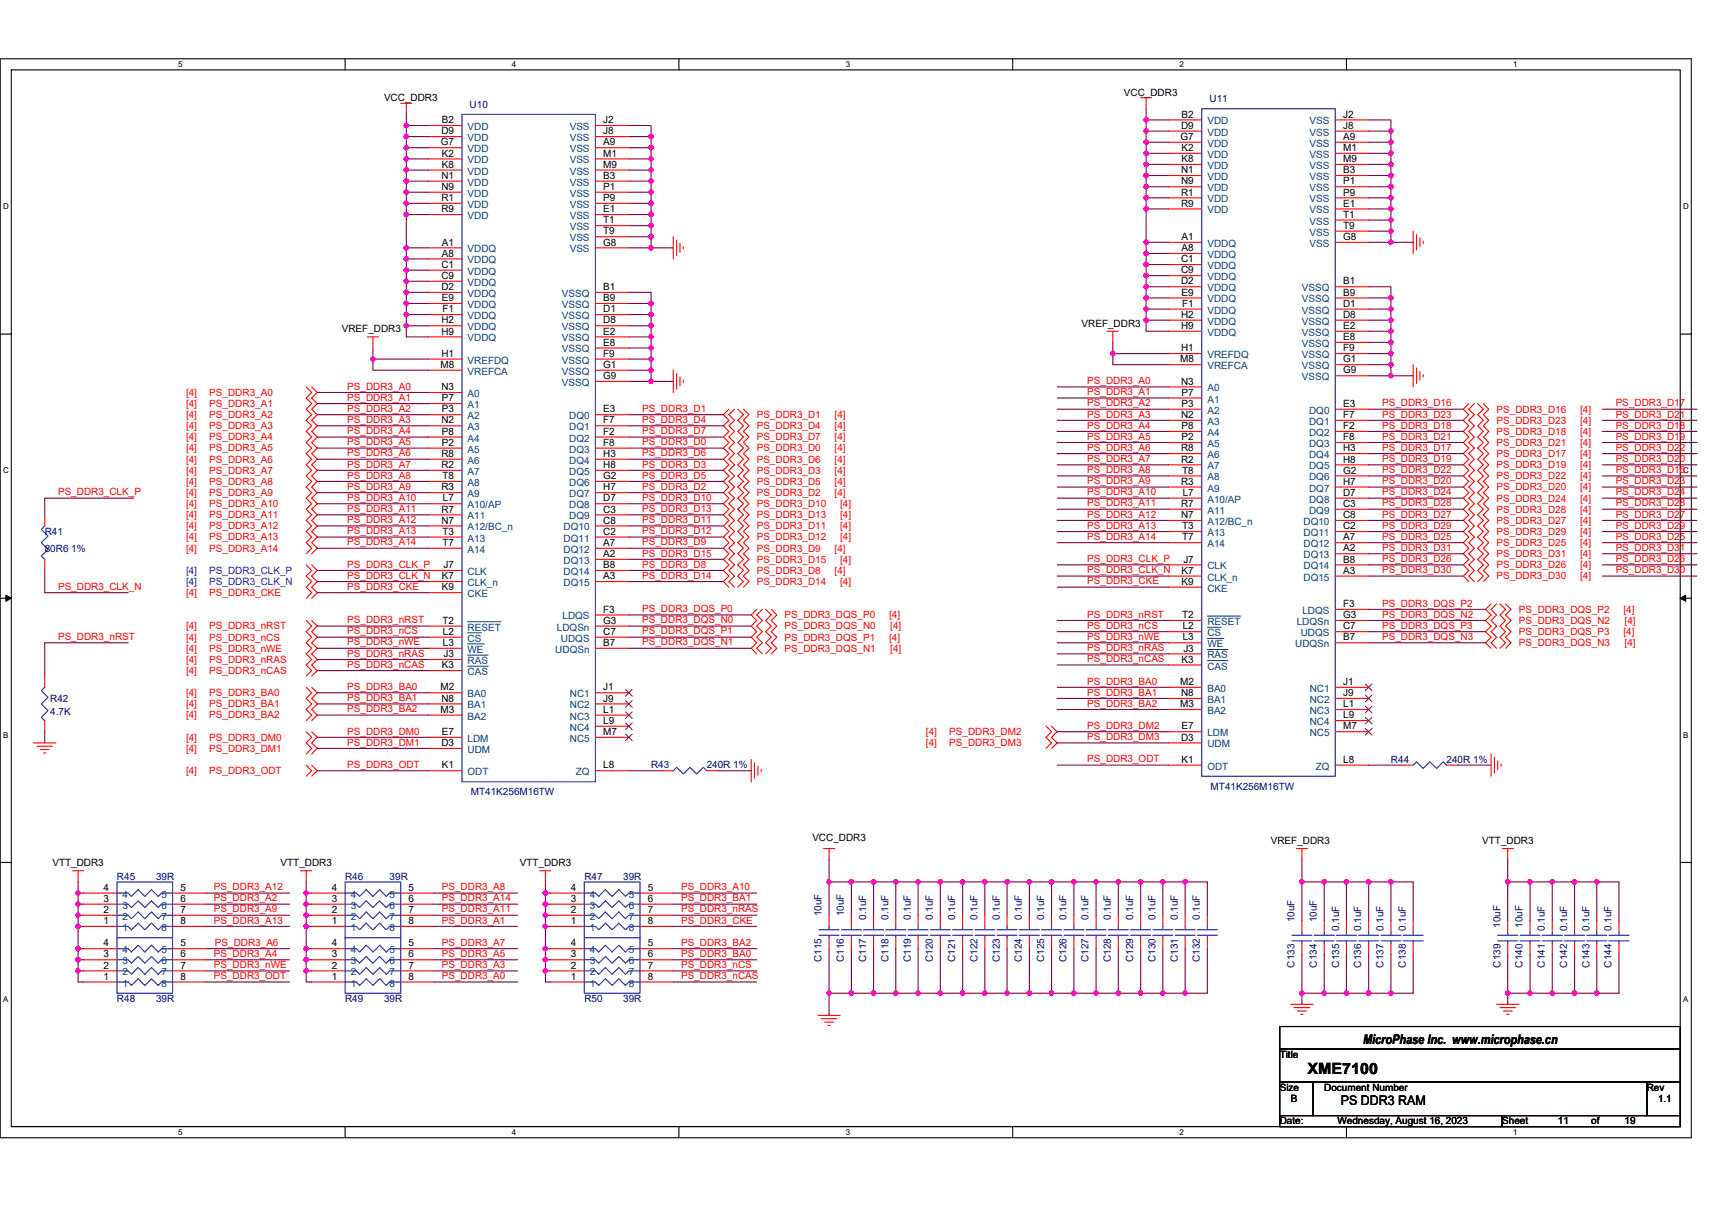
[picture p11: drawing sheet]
<svg xmlns="http://www.w3.org/2000/svg" width="297mm" height="210mm" viewBox="0 0 297 210" stroke-linecap="round" stroke-linejoin="round" font-family="sans-serif">
<defs><g id="words">
<text font-size="2.7" x="226.9" y="186.4">XME7100</text>
<g font-size="2.3">
<text x="236.5" y="181.1">MicroPhase Inc. www.microphase.cn</text>
<text x="232.6" y="191.8">PS DDR3 RAM</text>
</g>
<g font-size="1.7">
<text x="66.6" y="17.5">VCC_DDR3</text>
<text x="195" y="16.6">VCC_DDR3</text>
<text x="76.6" y="23.3">D9</text>
<text x="76.7" y="21.4">B2</text>
<text x="104.7" y="21.4">J2</text>
<text x="104.7" y="23.3">J8</text>
<text x="204.9" y="22.4">D9</text>
<text x="205" y="20.4">B2</text>
<text x="233" y="20.4">J2</text>
<text x="233" y="22.4">J8</text>
<text x="76.5" y="25.2">G7</text>
<text x="76.7" y="27.2">K2</text>
<text x="76.7" y="29.1">K8</text>
<text x="104.7" y="25.2">A9</text>
<text x="104.7" y="27.2">M1</text>
<text x="104.7" y="29.1">M9</text>
<text x="204.8" y="24.3">G7</text>
<text x="205" y="26.2">K2</text>
<text x="205" y="28.1">K8</text>
<text x="233" y="24.3">A9</text>
<text x="233" y="26.2">M1</text>
<text x="233" y="28.1">M9</text>
<text x="76.6" y="31">N1</text>
<text x="76.6" y="33">N9</text>
<text x="76.6" y="34.9">R1</text>
<text x="104.7" y="31">B3</text>
<text x="104.7" y="33">P1</text>
<text x="104.7" y="34.9">P9</text>
<text x="204.9" y="30.1">N1</text>
<text x="204.9" y="32">N9</text>
<text x="204.9" y="33.9">R1</text>
<text x="204.9" y="35.9">R9</text>
<text x="233" y="30.1">B3</text>
<text x="233" y="32">P1</text>
<text x="233" y="33.9">P9</text>
<text x="233" y="35.9">E1</text>
<text x="76.6" y="36.8">R9</text>
<text x="104.7" y="36.8">E1</text>
<text x="104.7" y="38.8">T1</text>
<text x="104.7" y="40.7">T9</text>
<text x="205" y="41.7">A1</text>
<text x="233" y="37.8">T1</text>
<text x="233" y="39.7">T9</text>
<text x="233" y="41.7">G8</text>
<text x="76.6" y="46.5">C1</text>
<text x="76.7" y="42.6">A1</text>
<text x="76.7" y="44.5">A8</text>
<text x="104.7" y="42.6">G8</text>
<text x="204.9" y="45.5">C1</text>
<text x="204.9" y="47.4">C9</text>
<text x="205" y="43.6">A8</text>
<text x="76.6" y="48.4">C9</text>
<text x="76.6" y="50.3">D2</text>
<text x="76.7" y="52.3">E9</text>
<text x="104.7" y="50.3">B1</text>
<text x="104.7" y="52.3">B9</text>
<text x="204.9" y="49.4">D2</text>
<text x="205" y="51.3">E9</text>
<text x="205.1" y="53.2">F1</text>
<text x="233" y="49.4">B1</text>
<text x="233" y="51.3">B9</text>
<text x="233" y="53.2">D1</text>
<text x="59.3" y="57.7">VREF_DDR3</text>
<text x="76.6" y="56.1">H2</text>
<text x="76.6" y="58.1">H9</text>
<text x="76.8" y="54.2">F1</text>
<text x="104.7" y="54.2">D1</text>
<text x="104.7" y="56.1">D8</text>
<text x="104.7" y="58.1">E2</text>
<text x="104.7" y="60">E8</text>
<text x="187.7" y="56.7">VREF_DDR3</text>
<text x="204.9" y="55.2">H2</text>
<text x="204.9" y="57.1">H9</text>
<text x="233" y="55.2">D8</text>
<text x="233" y="57.1">E2</text>
<text x="233" y="59">E8</text>
<text x="76.4" y="63.8">M8</text>
<text x="76.6" y="61.9">H1</text>
<text x="104.7" y="61.9">F9</text>
<text x="104.7" y="63.8">G1</text>
<text x="104.7" y="65.8">G9</text>
<text x="204.8" y="62.9">M8</text>
<text x="204.9" y="61">H1</text>
<text x="233" y="61">F9</text>
<text x="233" y="62.9">G1</text>
<text x="233" y="64.8">G9</text>
<text x="76.6" y="67.7">N3</text>
<text x="76.7" y="69.6">P7</text>
<text x="76.7" y="71.6">P3</text>
<text x="104.7" y="71.6">E3</text>
<text x="204.9" y="66.7">N3</text>
<text x="205" y="68.7">P7</text>
<text x="205" y="70.6">P3</text>
<text x="233" y="70.6">E3</text>
<text x="76.6" y="73.5">N2</text>
<text x="76.7" y="75.4">P8</text>
<text x="76.7" y="77.4">P2</text>
<text x="104.7" y="73.5">F7</text>
<text x="104.7" y="75.4">F2</text>
<text x="104.7" y="77.4">F8</text>
<text x="204.9" y="72.5">N2</text>
<text x="205" y="74.5">P8</text>
<text x="205" y="76.4">P2</text>
<text x="233" y="72.5">F7</text>
<text x="233" y="74.5">F2</text>
<text x="233" y="76.4">F8</text>
<text x="76.6" y="79.3">R8</text>
<text x="76.6" y="81.2">R2</text>
<text x="76.8" y="83.1">T8</text>
<text x="104.7" y="79.3">H3</text>
<text x="104.7" y="81.2">H8</text>
<text x="104.7" y="83.1">G2</text>
<text x="204.9" y="78.3">R8</text>
<text x="204.9" y="80.3">R2</text>
<text x="205.1" y="82.2">T8</text>
<text x="233" y="78.3">H3</text>
<text x="233" y="80.3">H8</text>
<text x="233" y="82.2">G2</text>
<text x="76.6" y="88.9">R7</text>
<text x="76.6" y="85.1">R3</text>
<text x="76.9" y="87">L7</text>
<text x="104.7" y="85.1">H7</text>
<text x="104.7" y="87">D7</text>
<text x="104.7" y="88.9">C3</text>
<text x="204.9" y="88">R7</text>
<text x="204.9" y="89.9">N7</text>
<text x="204.9" y="84.1">R3</text>
<text x="205.2" y="86">L7</text>
<text x="233" y="89.9">C8</text>
<text x="233" y="84.1">H7</text>
<text x="233" y="86">D7</text>
<text x="233" y="88">C3</text>
<text x="76.6" y="90.9">N7</text>
<text x="76.8" y="92.8">T3</text>
<text x="76.8" y="94.7">T7</text>
<text x="104.7" y="90.9">C8</text>
<text x="104.7" y="92.8">C2</text>
<text x="104.7" y="94.7">A7</text>
<text x="205.1" y="91.8">T3</text>
<text x="205.1" y="93.8">T7</text>
<text x="233" y="91.8">C2</text>
<text x="233" y="93.8">A7</text>
<text x="233" y="95.7">A2</text>
<text x="76.7" y="100.5">K7</text>
<text x="77" y="98.6">J7</text>
<text x="104.7" y="96.7">A2</text>
<text x="104.7" y="98.6">B8</text>
<text x="104.7" y="100.5">A3</text>
<text x="205" y="99.6">K7</text>
<text x="205" y="101.5">K9</text>
<text x="205.3" y="97.6">J7</text>
<text x="233" y="97.6">B8</text>
<text x="233" y="99.6">A3</text>
<text x="76.7" y="102.4">K9</text>
<text x="104.7" y="106.3">F3</text>
<text x="205.1" y="107.3">T2</text>
<text x="233" y="107.3">G3</text>
<text x="233" y="105.3">F3</text>
<text x="76.8" y="108.2">T2</text>
<text x="76.9" y="110.2">L2</text>
<text x="76.9" y="112.1">L3</text>
<text x="104.7" y="108.2">G3</text>
<text x="104.7" y="112.1">B7</text>
<text x="104.7" y="110.2">C7</text>
<text x="205.2" y="109.2">L2</text>
<text x="205.2" y="111.1">L3</text>
<text x="205.3" y="113.1">J3</text>
<text x="233" y="111.1">B7</text>
<text x="233" y="109.2">C7</text>
<text x="76.4" y="119.8">M2</text>
<text x="76.7" y="116">K3</text>
<text x="77" y="114">J3</text>
<text x="104.7" y="119.8">J1</text>
<text x="204.8" y="118.9">M2</text>
<text x="205" y="115">K3</text>
<text x="233" y="118.9">J1</text>
<text x="76.4" y="123.7">M3</text>
<text x="76.6" y="121.8">N8</text>
<text x="104.7" y="121.8">J9</text>
<text x="104.7" y="123.7">L1</text>
<text x="104.7" y="125.6">L9</text>
<text x="204.8" y="122.7">M3</text>
<text x="204.9" y="120.8">N8</text>
<text x="233" y="120.8">J9</text>
<text x="233" y="122.7">L1</text>
<text x="233" y="124.7">L9</text>
<text x="76.6" y="129.5">D3</text>
<text x="76.7" y="127.6">E7</text>
<text x="104.7" y="127.6">M7</text>
<text x="204.9" y="128.5">D3</text>
<text x="205" y="126.6">E7</text>
<text x="233" y="126.6">M7</text>
<text x="76.7" y="133.4">K1</text>
<text x="104.7" y="133.4">L8</text>
<text x="205" y="132.4">K1</text>
<text x="233" y="132.4">L8</text>
<text x="140.9" y="145.9">VCC_DDR3</text>
<text x="220.5" y="146.5">VREF_DDR3</text>
<text x="257.2" y="146.5">VTT_DDR3</text>
<text x="9.1" y="150.3">VTT_DDR3</text>
<text x="18" y="154.6">4</text>
<text x="31.3" y="154.6">5</text>
<text x="48.7" y="150.3">VTT_DDR3</text>
<text x="57.5" y="154.6">4</text>
<text x="70.9" y="154.6">5</text>
<text x="90.2" y="150.3">VTT_DDR3</text>
<text x="99.1" y="154.6">4</text>
<text x="112.4" y="154.6">5</text>
<text x="18" y="160.4">1</text>
<text x="18" y="158.4">2</text>
<text x="18" y="156.5">3</text>
<text x="31.3" y="156.5">6</text>
<text x="31.3" y="158.4">7</text>
<text x="31.3" y="160.4">8</text>
<text x="57.5" y="160.4">1</text>
<text x="57.5" y="158.4">2</text>
<text x="57.5" y="156.5">3</text>
<text x="70.9" y="156.5">6</text>
<text x="70.9" y="158.4">7</text>
<text x="70.9" y="160.4">8</text>
<text x="99.1" y="160.4">1</text>
<text x="99.1" y="158.4">2</text>
<text x="99.1" y="156.5">3</text>
<text x="112.4" y="156.5">6</text>
<text x="112.4" y="158.4">7</text>
<text x="112.4" y="160.4">8</text>
<text x="18" y="166.2">3</text>
<text x="18" y="164.2">4</text>
<text x="31.3" y="164.2">5</text>
<text x="31.3" y="166.2">6</text>
<text x="57.5" y="166.2">3</text>
<text x="57.5" y="164.2">4</text>
<text x="70.9" y="164.2">5</text>
<text x="70.9" y="166.2">6</text>
<text x="99.1" y="166.2">3</text>
<text x="99.1" y="164.2">4</text>
<text x="112.4" y="164.2">5</text>
<text x="112.4" y="166.2">6</text>
<text x="18" y="170">1</text>
<text x="18" y="168.1">2</text>
<text x="31.3" y="168.1">7</text>
<text x="31.3" y="170">8</text>
<text x="57.5" y="170">1</text>
<text x="57.5" y="168.1">2</text>
<text x="70.9" y="168.1">7</text>
<text x="70.9" y="170">8</text>
<text x="99.1" y="170">1</text>
<text x="99.1" y="168.1">2</text>
<text x="112.4" y="168.1">7</text>
<text x="112.4" y="170">8</text>
<text x="222" y="183.6">Title</text>
<text x="222" y="189.3">Size</text>
<text x="224" y="191.3">B</text>
<text x="229.8" y="189.3">Document Number</text>
<text x="285.7" y="189.3">Rev</text>
<text x="287.7" y="191.3">1.1</text>
<text x="222" y="195.1">Date:</text>
<text x="232.1" y="195.1">Wednesday, August 16, 2023</text>
<text x="260.6" y="195.1">Sheet</text>
<text x="270.3" y="195.1">11</text>
<text x="276.1" y="195.1">of</text>
<text x="281.9" y="195.1">19</text>
</g>
<g font-size="1.7" fill="#000080">
<text x="209.9" y="17.7">U11</text>
<text x="81.5" y="18.7">U10</text>
<text x="7.8" y="92.8">R41</text>
<text x="7.8" y="95.7">80R6 1%</text>
<text x="8.7" y="121.8">R42</text>
<text x="8.7" y="124.1">4.7K</text>
<text x="81.7" y="138">MT41K256M16TW</text>
<text x="113" y="133.3">R43</text>
<text x="122.6" y="133.3">240R 1%</text>
<text x="210.1" y="137">MT41K256M16TW</text>
<text x="241.3" y="132.4">R44</text>
<text x="251" y="132.4">240R 1%</text>
<text x="20.3" y="152.7">R45</text>
<text x="27.1" y="152.7">39R</text>
<text x="59.9" y="152.7">R46</text>
<text x="67.6" y="152.7">39R</text>
<text x="101.4" y="152.7">R47</text>
<text x="108.1" y="152.7">39R</text>
<text x="142.6" y="159" transform="rotate(-90 142.6 159)">10uF</text>
<text x="146.4" y="159" transform="rotate(-90 146.4 159)">10uF</text>
<text x="150.3" y="159.6" transform="rotate(-90 150.3 159.6)">0.1uF</text>
<text x="154.2" y="159.6" transform="rotate(-90 154.2 159.6)">0.1uF</text>
<text x="158" y="159.6" transform="rotate(-90 158 159.6)">0.1uF</text>
<text x="161.9" y="159.6" transform="rotate(-90 161.9 159.6)">0.1uF</text>
<text x="165.7" y="159.6" transform="rotate(-90 165.7 159.6)">0.1uF</text>
<text x="169.6" y="159.6" transform="rotate(-90 169.6 159.6)">0.1uF</text>
<text x="173.5" y="159.6" transform="rotate(-90 173.5 159.6)">0.1uF</text>
<text x="177.3" y="159.6" transform="rotate(-90 177.3 159.6)">0.1uF</text>
<text x="181.2" y="159.6" transform="rotate(-90 181.2 159.6)">0.1uF</text>
<text x="185" y="159.6" transform="rotate(-90 185 159.6)">0.1uF</text>
<text x="188.9" y="159.6" transform="rotate(-90 188.9 159.6)">0.1uF</text>
<text x="192.8" y="159.6" transform="rotate(-90 192.8 159.6)">0.1uF</text>
<text x="196.6" y="159.6" transform="rotate(-90 196.6 159.6)">0.1uF</text>
<text x="200.5" y="159.6" transform="rotate(-90 200.5 159.6)">0.1uF</text>
<text x="204.3" y="159.6" transform="rotate(-90 204.3 159.6)">0.1uF</text>
<text x="208.2" y="159.6" transform="rotate(-90 208.2 159.6)">0.1uF</text>
<text x="224.6" y="160" transform="rotate(-90 224.6 160)">10uF</text>
<text x="228.5" y="160" transform="rotate(-90 228.5 160)">10uF</text>
<text x="232.3" y="161.5" transform="rotate(-90 232.3 161.5)">0.1uF</text>
<text x="236.2" y="161.5" transform="rotate(-90 236.2 161.5)">0.1uF</text>
<text x="240" y="161.5" transform="rotate(-90 240 161.5)">0.1uF</text>
<text x="243.9" y="161.5" transform="rotate(-90 243.9 161.5)">0.1uF</text>
<text x="260.3" y="161" transform="rotate(-90 260.3 161)">10uF</text>
<text x="264.2" y="161" transform="rotate(-90 264.2 161)">10uF</text>
<text x="268" y="161.5" transform="rotate(-90 268 161.5)">0.1uF</text>
<text x="271.9" y="161.5" transform="rotate(-90 271.9 161.5)">0.1uF</text>
<text x="275.8" y="161.5" transform="rotate(-90 275.8 161.5)">0.1uF</text>
<text x="279.6" y="161.5" transform="rotate(-90 279.6 161.5)">0.1uF</text>
<text x="142.6" y="166.9" transform="rotate(-90 142.6 166.9)">C115</text>
<text x="146.4" y="166.9" transform="rotate(-90 146.4 166.9)">C116</text>
<text x="150.3" y="166.9" transform="rotate(-90 150.3 166.9)">C117</text>
<text x="154.2" y="166.9" transform="rotate(-90 154.2 166.9)">C118</text>
<text x="158" y="166.9" transform="rotate(-90 158 166.9)">C119</text>
<text x="161.9" y="166.9" transform="rotate(-90 161.9 166.9)">C120</text>
<text x="165.7" y="166.9" transform="rotate(-90 165.7 166.9)">C121</text>
<text x="169.6" y="166.9" transform="rotate(-90 169.6 166.9)">C122</text>
<text x="173.5" y="166.9" transform="rotate(-90 173.5 166.9)">C123</text>
<text x="177.3" y="166.9" transform="rotate(-90 177.3 166.9)">C124</text>
<text x="181.2" y="166.9" transform="rotate(-90 181.2 166.9)">C125</text>
<text x="185" y="166.9" transform="rotate(-90 185 166.9)">C126</text>
<text x="188.9" y="166.9" transform="rotate(-90 188.9 166.9)">C127</text>
<text x="192.8" y="166.9" transform="rotate(-90 192.8 166.9)">C128</text>
<text x="196.6" y="166.9" transform="rotate(-90 196.6 166.9)">C129</text>
<text x="200.5" y="166.9" transform="rotate(-90 200.5 166.9)">C130</text>
<text x="204.3" y="166.9" transform="rotate(-90 204.3 166.9)">C131</text>
<text x="208.2" y="166.9" transform="rotate(-90 208.2 166.9)">C132</text>
<text x="224.6" y="167.9" transform="rotate(-90 224.6 167.9)">C133</text>
<text x="228.5" y="167.9" transform="rotate(-90 228.5 167.9)">C134</text>
<text x="232.3" y="167.9" transform="rotate(-90 232.3 167.9)">C135</text>
<text x="236.2" y="167.9" transform="rotate(-90 236.2 167.9)">C136</text>
<text x="240" y="167.9" transform="rotate(-90 240 167.9)">C137</text>
<text x="243.9" y="167.9" transform="rotate(-90 243.9 167.9)">C138</text>
<text x="260.3" y="167.9" transform="rotate(-90 260.3 167.9)">C139</text>
<text x="264.2" y="167.9" transform="rotate(-90 264.2 167.9)">C140</text>
<text x="268" y="167.9" transform="rotate(-90 268 167.9)">C141</text>
<text x="271.9" y="167.9" transform="rotate(-90 271.9 167.9)">C142</text>
<text x="275.8" y="167.9" transform="rotate(-90 275.8 167.9)">C143</text>
<text x="279.6" y="167.9" transform="rotate(-90 279.6 167.9)">C144</text>
<text x="20.3" y="173.9">R48</text>
<text x="27.1" y="173.9">39R</text>
<text x="59.9" y="173.9">R49</text>
<text x="66.6" y="173.9">39R</text>
<text x="101.4" y="173.9">R50</text>
<text x="108.1" y="173.9">39R</text>
</g>
<g font-size="1.7" fill="#004080">
<text x="81.1" y="22.6">VDD</text>
<text x="98.8" y="22.6">VSS</text>
<text x="209.5" y="21.6">VDD</text>
<text x="209.5" y="23.5">VDD</text>
<text x="227.2" y="21.6">VSS</text>
<text x="227.2" y="23.5">VSS</text>
<text x="81.1" y="24.5">VDD</text>
<text x="81.1" y="26.4">VDD</text>
<text x="81.1" y="28.4">VDD</text>
<text x="98.8" y="24.5">VSS</text>
<text x="98.8" y="26.4">VSS</text>
<text x="98.8" y="28.4">VSS</text>
<text x="209.5" y="25.5">VDD</text>
<text x="209.5" y="27.4">VDD</text>
<text x="209.5" y="29.3">VDD</text>
<text x="227.2" y="25.5">VSS</text>
<text x="227.2" y="27.4">VSS</text>
<text x="227.2" y="29.3">VSS</text>
<text x="81.1" y="30.3">VDD</text>
<text x="81.1" y="32.2">VDD</text>
<text x="81.1" y="34.1">VDD</text>
<text x="98.8" y="30.3">VSS</text>
<text x="98.8" y="32.2">VSS</text>
<text x="98.8" y="34.1">VSS</text>
<text x="209.5" y="31.2">VDD</text>
<text x="209.5" y="33.2">VDD</text>
<text x="209.5" y="35.1">VDD</text>
<text x="227.2" y="31.2">VSS</text>
<text x="227.2" y="33.2">VSS</text>
<text x="227.2" y="35.1">VSS</text>
<text x="81.1" y="36.1">VDD</text>
<text x="81.1" y="38">VDD</text>
<text x="98.8" y="36.1">VSS</text>
<text x="98.8" y="38">VSS</text>
<text x="98.8" y="39.9">VSS</text>
<text x="98.8" y="41.9">VSS</text>
<text x="209.5" y="37">VDD</text>
<text x="227.2" y="37">VSS</text>
<text x="227.2" y="39">VSS</text>
<text x="227.2" y="40.9">VSS</text>
<text x="81.1" y="43.8">VDDQ</text>
<text x="81.1" y="45.7">VDDQ</text>
<text x="81.1" y="47.7">VDDQ</text>
<text x="98.8" y="43.8">VSS</text>
<text x="209.5" y="42.8">VDDQ</text>
<text x="209.5" y="44.8">VDDQ</text>
<text x="209.5" y="46.7">VDDQ</text>
<text x="227.2" y="42.8">VSS</text>
<text x="81.1" y="49.6">VDDQ</text>
<text x="81.1" y="51.5">VDDQ</text>
<text x="81.1" y="53.4">VDDQ</text>
<text x="97.5" y="51.5">VSSQ</text>
<text x="97.5" y="53.4">VSSQ</text>
<text x="209.5" y="48.6">VDDQ</text>
<text x="209.5" y="50.5">VDDQ</text>
<text x="209.5" y="52.5">VDDQ</text>
<text x="225.9" y="50.5">VSSQ</text>
<text x="225.9" y="52.5">VSSQ</text>
<text x="81.1" y="55.4">VDDQ</text>
<text x="81.1" y="57.3">VDDQ</text>
<text x="81.1" y="59.2">VDDQ</text>
<text x="97.5" y="55.4">VSSQ</text>
<text x="97.5" y="57.3">VSSQ</text>
<text x="97.5" y="59.2">VSSQ</text>
<text x="209.5" y="54.4">VDDQ</text>
<text x="209.5" y="56.3">VDDQ</text>
<text x="209.5" y="58.3">VDDQ</text>
<text x="225.9" y="54.4">VSSQ</text>
<text x="225.9" y="56.3">VSSQ</text>
<text x="225.9" y="58.3">VSSQ</text>
<text x="81.1" y="63.1">VREFDQ</text>
<text x="81.1" y="65">VREFCA</text>
<text x="97.5" y="61.2">VSSQ</text>
<text x="97.5" y="63.1">VSSQ</text>
<text x="97.5" y="65">VSSQ</text>
<text x="209.5" y="62.1">VREFDQ</text>
<text x="209.5" y="64.1">VREFCA</text>
<text x="225.9" y="60.2">VSSQ</text>
<text x="225.9" y="62.1">VSSQ</text>
<text x="225.9" y="64.1">VSSQ</text>
<text x="225.9" y="66">VSSQ</text>
<text x="81.1" y="68.9">A0</text>
<text x="81.1" y="70.8">A1</text>
<text x="97.5" y="67">VSSQ</text>
<text x="209.5" y="67.9">A0</text>
<text x="209.5" y="69.8">A1</text>
<text x="209.5" y="71.8">A2</text>
<text x="227.1" y="71.8">DQ0</text>
<text x="81.1" y="72.7">A2</text>
<text x="81.1" y="74.7">A3</text>
<text x="81.1" y="76.6">A4</text>
<text x="98.8" y="72.7">DQ0</text>
<text x="98.8" y="74.7">DQ1</text>
<text x="98.8" y="76.6">DQ2</text>
<text x="209.5" y="73.7">A3</text>
<text x="209.5" y="75.6">A4</text>
<text x="209.5" y="77.6">A5</text>
<text x="227.1" y="73.7">DQ1</text>
<text x="227.1" y="75.6">DQ2</text>
<text x="227.1" y="77.6">DQ3</text>
<text x="81.1" y="78.5">A5</text>
<text x="81.1" y="80.5">A6</text>
<text x="81.1" y="82.4">A7</text>
<text x="98.8" y="78.5">DQ3</text>
<text x="98.8" y="80.5">DQ4</text>
<text x="98.8" y="82.4">DQ5</text>
<text x="209.5" y="79.5">A6</text>
<text x="209.5" y="81.4">A7</text>
<text x="209.5" y="83.4">A8</text>
<text x="227.1" y="79.5">DQ4</text>
<text x="227.1" y="81.4">DQ5</text>
<text x="227.1" y="83.4">DQ6</text>
<text x="81.1" y="88.2">A10/AP</text>
<text x="81.1" y="84.3">A8</text>
<text x="81.1" y="86.3">A9</text>
<text x="98.8" y="84.3">DQ6</text>
<text x="98.8" y="86.3">DQ7</text>
<text x="98.8" y="88.2">DQ8</text>
<text x="209.5" y="87.2">A10/AP</text>
<text x="209.5" y="89.2">A11</text>
<text x="209.5" y="85.3">A9</text>
<text x="227.1" y="85.3">DQ7</text>
<text x="227.1" y="87.2">DQ8</text>
<text x="227.1" y="89.2">DQ9</text>
<text x="81.1" y="90.1">A11</text>
<text x="81.1" y="92.1">A12/BC_n</text>
<text x="81.1" y="94">A13</text>
<text x="81.1" y="95.9">A14</text>
<text x="97.8" y="92.1">DQ10</text>
<text x="97.8" y="94">DQ11</text>
<text x="97.8" y="95.9">DQ12</text>
<text x="98.8" y="90.1">DQ9</text>
<text x="209.5" y="91.1">A12/BC_n</text>
<text x="209.5" y="93">A13</text>
<text x="209.5" y="95">A14</text>
<text x="226.2" y="91.1">DQ10</text>
<text x="226.2" y="93">DQ11</text>
<text x="226.2" y="95">DQ12</text>
<text x="81.1" y="99.8">CLK</text>
<text x="81.1" y="101.7">CLK_n</text>
<text x="97.8" y="97.9">DQ13</text>
<text x="97.8" y="99.8">DQ14</text>
<text x="97.8" y="101.7">DQ15</text>
<text x="209.5" y="98.8">CLK</text>
<text x="209.5" y="100.8">CLK_n</text>
<text x="226.2" y="96.9">DQ13</text>
<text x="226.2" y="98.8">DQ14</text>
<text x="226.2" y="100.8">DQ15</text>
<text x="81.1" y="103.6">CKE</text>
<text x="97.6" y="107.5">LDQS</text>
<text x="209.5" y="102.7">CKE</text>
<text x="226" y="106.5">LDQS</text>
<text x="81.1" y="111.4">CS</text>
<text x="81.1" y="109.4">RESET</text>
<text x="81.1" y="113.3">WE</text>
<text x="96.3" y="113.3">UDQSn</text>
<text x="96.6" y="109.4">LDQSn</text>
<text x="97.3" y="111.4">UDQS</text>
<text x="209.5" y="110.4">CS</text>
<text x="209.5" y="108.5">RESET</text>
<text x="209.5" y="112.3">WE</text>
<text x="224.7" y="112.3">UDQSn</text>
<text x="225" y="108.5">LDQSn</text>
<text x="225.7" y="110.4">UDQS</text>
<text x="81.1" y="117.2">CAS</text>
<text x="81.1" y="115.2">RAS</text>
<text x="209.5" y="116.2">CAS</text>
<text x="209.5" y="114.3">RAS</text>
<text x="81.1" y="121">BA0</text>
<text x="81.1" y="122.9">BA1</text>
<text x="81.1" y="124.9">BA2</text>
<text x="98.9" y="121">NC1</text>
<text x="98.9" y="122.9">NC2</text>
<text x="98.9" y="124.9">NC3</text>
<text x="209.5" y="120.1">BA0</text>
<text x="209.5" y="122">BA1</text>
<text x="209.5" y="123.9">BA2</text>
<text x="227.2" y="120.1">NC1</text>
<text x="227.2" y="122">NC2</text>
<text x="227.2" y="123.9">NC3</text>
<text x="227.2" y="125.8">NC4</text>
<text x="81.1" y="128.7">LDM</text>
<text x="81.1" y="130.7">UDM</text>
<text x="98.9" y="126.8">NC4</text>
<text x="98.9" y="128.7">NC5</text>
<text x="209.5" y="127.8">LDM</text>
<text x="209.5" y="129.7">UDM</text>
<text x="227.2" y="127.8">NC5</text>
<text x="81.1" y="134.5">ODT</text>
<text x="99.9" y="134.5">ZQ</text>
<text x="209.5" y="133.6">ODT</text>
<text x="228.3" y="133.6">ZQ</text>
<text x="21.3" y="155.8">4</text>
<text x="28" y="155.8">5</text>
<text x="60.9" y="155.8">4</text>
<text x="67.6" y="155.8">5</text>
<text x="102.4" y="155.8">4</text>
<text x="109.1" y="155.8">5</text>
<text x="21.3" y="161.5">1</text>
<text x="21.3" y="159.6">2</text>
<text x="21.3" y="157.7">3</text>
<text x="28" y="157.7">6</text>
<text x="28" y="159.6">7</text>
<text x="28" y="161.5">8</text>
<text x="60.9" y="161.5">1</text>
<text x="60.9" y="159.6">2</text>
<text x="60.9" y="157.7">3</text>
<text x="67.6" y="157.7">6</text>
<text x="67.6" y="159.6">7</text>
<text x="67.6" y="161.5">8</text>
<text x="102.4" y="161.5">1</text>
<text x="102.4" y="159.6">2</text>
<text x="102.4" y="157.7">3</text>
<text x="109.1" y="157.7">6</text>
<text x="109.1" y="159.6">7</text>
<text x="109.1" y="161.5">8</text>
<text x="21.3" y="167.3">3</text>
<text x="21.3" y="165.4">4</text>
<text x="28" y="165.4">5</text>
<text x="28" y="167.3">6</text>
<text x="60.9" y="167.3">3</text>
<text x="60.9" y="165.4">4</text>
<text x="67.6" y="165.4">5</text>
<text x="67.6" y="167.3">6</text>
<text x="102.4" y="167.3">3</text>
<text x="102.4" y="165.4">4</text>
<text x="109.1" y="165.4">5</text>
<text x="109.1" y="167.3">6</text>
<text x="21.3" y="171.2">1</text>
<text x="21.3" y="169.3">2</text>
<text x="28" y="169.3">7</text>
<text x="28" y="171.2">8</text>
<text x="60.9" y="171.2">1</text>
<text x="60.9" y="169.3">2</text>
<text x="67.6" y="169.3">7</text>
<text x="67.6" y="171.2">8</text>
<text x="102.4" y="171.2">1</text>
<text x="102.4" y="169.3">2</text>
<text x="109.1" y="169.3">7</text>
<text x="109.1" y="171.2">8</text>
</g>
<g font-size="1.7" fill="#f00">
<text x="32.3" y="68.7">[4]</text>
<text x="32.3" y="70.6">[4]</text>
<text x="36.3" y="68.7">PS_DDR3_A0</text>
<text x="36.3" y="70.6">PS_DDR3_A1</text>
<text x="60.3" y="67.6">PS_DDR3_A0</text>
<text x="60.3" y="69.6">PS_DDR3_A1</text>
<text x="60.3" y="71.5">PS_DDR3_A2</text>
<text x="111.4" y="71.5">PS_DDR3_D1</text>
<text x="188.6" y="66.7">PS_DDR3_A0</text>
<text x="188.6" y="68.6">PS_DDR3_A1</text>
<text x="188.6" y="70.5">PS_DDR3_A2</text>
<text x="239.8" y="70.5">PS_DDR3_D16</text>
<text x="259.7" y="71.6">PS_DDR3_D16</text>
<text x="274.1" y="71.6">[4]</text>
<text x="280.3" y="70.5">PS_DDR3_D17</text>
<text x="32.3" y="72.6">[4]</text>
<text x="32.3" y="74.5">[4]</text>
<text x="32.3" y="76.4">[4]</text>
<text x="36.3" y="72.6">PS_DDR3_A2</text>
<text x="36.3" y="74.5">PS_DDR3_A3</text>
<text x="36.3" y="76.4">PS_DDR3_A4</text>
<text x="60.3" y="77.3">PS_DDR3_A5</text>
<text x="60.3" y="73.4">PS_DDR3_A3</text>
<text x="60.3" y="75.4">PS_DDR3_A4</text>
<text x="111.4" y="77.3">PS_DDR3_D0</text>
<text x="111.4" y="73.4">PS_DDR3_D4</text>
<text x="111.4" y="75.4">PS_DDR3_D7</text>
<text x="131.3" y="76.4">PS_DDR3_D7</text>
<text x="131.3" y="74.5">PS_DDR3_D4</text>
<text x="131.3" y="72.6">PS_DDR3_D1</text>
<text x="144.8" y="76.4">[4]</text>
<text x="144.8" y="74.5">[4]</text>
<text x="144.8" y="72.6">[4]</text>
<text x="188.6" y="76.3">PS_DDR3_A5</text>
<text x="188.6" y="72.5">PS_DDR3_A3</text>
<text x="188.6" y="74.4">PS_DDR3_A4</text>
<text x="239.8" y="74.4">PS_DDR3_D18</text>
<text x="239.8" y="76.3">PS_DDR3_D21</text>
<text x="239.8" y="72.5">PS_DDR3_D23</text>
<text x="259.7" y="75.4">PS_DDR3_D18</text>
<text x="259.7" y="77.4">PS_DDR3_D21</text>
<text x="259.7" y="73.5">PS_DDR3_D23</text>
<text x="274.1" y="75.4">[4]</text>
<text x="274.1" y="77.4">[4]</text>
<text x="274.1" y="73.5">[4]</text>
<text x="280.3" y="76.3">PS_DDR3_D19</text>
<text x="280.3" y="72.5">PS_DDR3_D21</text>
<text x="280.3" y="74.4">PS_DDR3_D18</text>
<text x="32.3" y="78.3">[4]</text>
<text x="32.3" y="80.3">[4]</text>
<text x="32.3" y="82.2">[4]</text>
<text x="36.3" y="78.3">PS_DDR3_A5</text>
<text x="36.3" y="80.3">PS_DDR3_A6</text>
<text x="36.3" y="82.2">PS_DDR3_A7</text>
<text x="60.3" y="83.1">PS_DDR3_A8</text>
<text x="60.3" y="79.2">PS_DDR3_A6</text>
<text x="60.3" y="81.1">PS_DDR3_A7</text>
<text x="111.4" y="79.2">PS_DDR3_D6</text>
<text x="111.4" y="81.1">PS_DDR3_D3</text>
<text x="111.4" y="83.1">PS_DDR3_D5</text>
<text x="131.3" y="78.3">PS_DDR3_D0</text>
<text x="131.3" y="82.2">PS_DDR3_D3</text>
<text x="131.3" y="80.3">PS_DDR3_D6</text>
<text x="144.8" y="78.3">[4]</text>
<text x="144.8" y="82.2">[4]</text>
<text x="144.8" y="80.3">[4]</text>
<text x="188.6" y="82.1">PS_DDR3_A8</text>
<text x="188.6" y="78.2">PS_DDR3_A6</text>
<text x="188.6" y="80.2">PS_DDR3_A7</text>
<text x="239.8" y="80.2">PS_DDR3_D19</text>
<text x="239.8" y="78.2">PS_DDR3_D17</text>
<text x="239.8" y="82.1">PS_DDR3_D22</text>
<text x="259.7" y="81.2">PS_DDR3_D19</text>
<text x="259.7" y="79.3">PS_DDR3_D17</text>
<text x="259.7" y="83.2">PS_DDR3_D22</text>
<text x="274.1" y="81.2">[4]</text>
<text x="274.1" y="79.3">[4]</text>
<text x="274.1" y="83.2">[4]</text>
<text x="280.3" y="80.2">PS_DDR3_D20</text>
<text x="280.3" y="78.2">PS_DDR3_D22</text>
<text x="280.3" y="82.1">PS_DDR3_D16</text>
<text x="10.1" y="86">PS_DDR3_CLK_P</text>
<text x="32.3" y="84.1">[4]</text>
<text x="32.3" y="86.1">[4]</text>
<text x="32.3" y="88">[4]</text>
<text x="32.3" y="89.9">[4]</text>
<text x="36.3" y="84.1">PS_DDR3_A8</text>
<text x="36.3" y="86.1">PS_DDR3_A9</text>
<text x="36.3" y="88">PS_DDR3_A10</text>
<text x="36.3" y="89.9">PS_DDR3_A11</text>
<text x="60.3" y="85">PS_DDR3_A9</text>
<text x="60.3" y="86.9">PS_DDR3_A10</text>
<text x="60.3" y="88.9">PS_DDR3_A11</text>
<text x="111.4" y="85">PS_DDR3_D2</text>
<text x="111.4" y="86.9">PS_DDR3_D10</text>
<text x="111.4" y="88.9">PS_DDR3_D13</text>
<text x="131.3" y="86.1">PS_DDR3_D2</text>
<text x="131.3" y="88">PS_DDR3_D10</text>
<text x="131.3" y="89.9">PS_DDR3_D13</text>
<text x="131.3" y="84.1">PS_DDR3_D5</text>
<text x="144.8" y="86.1">[4]</text>
<text x="144.8" y="84.1">[4]</text>
<text x="145.8" y="88">[4]</text>
<text x="145.8" y="89.9">[4]</text>
<text x="188.6" y="84">PS_DDR3_A9</text>
<text x="188.6" y="86">PS_DDR3_A10</text>
<text x="188.6" y="89.8">PS_DDR3_A12</text>
<text x="188.6" y="87.9">PS_DDR3_A11</text>
<text x="239.8" y="89.8">PS_DDR3_D27</text>
<text x="239.8" y="87.9">PS_DDR3_D28</text>
<text x="239.8" y="86">PS_DDR3_D24</text>
<text x="239.8" y="84">PS_DDR3_D20</text>
<text x="259.7" y="89">PS_DDR3_D28</text>
<text x="259.7" y="87">PS_DDR3_D24</text>
<text x="259.7" y="85.1">PS_DDR3_D20</text>
<text x="274.1" y="89">[4]</text>
<text x="274.1" y="87">[4]</text>
<text x="274.1" y="85.1">[4]</text>
<text x="280.3" y="86">PS_DDR3_D24</text>
<text x="280.3" y="84">PS_DDR3_D23</text>
<text x="280.3" y="89.8">PS_DDR3_D27</text>
<text x="280.3" y="87.9">PS_DDR3_D28</text>
<text x="32.3" y="95.7">[4]</text>
<text x="32.3" y="91.9">[4]</text>
<text x="32.3" y="93.8">[4]</text>
<text x="36.3" y="95.7">PS_DDR3_A14</text>
<text x="36.3" y="91.9">PS_DDR3_A12</text>
<text x="36.3" y="93.8">PS_DDR3_A13</text>
<text x="60.3" y="94.7">PS_DDR3_A14</text>
<text x="60.3" y="90.8">PS_DDR3_A12</text>
<text x="60.3" y="92.7">PS_DDR3_A13</text>
<text x="111.4" y="90.8">PS_DDR3_D11</text>
<text x="111.4" y="92.7">PS_DDR3_D12</text>
<text x="111.4" y="94.7">PS_DDR3_D9</text>
<text x="131.3" y="91.9">PS_DDR3_D11</text>
<text x="131.3" y="93.8">PS_DDR3_D12</text>
<text x="131.3" y="95.7">PS_DDR3_D9</text>
<text x="144.8" y="95.7">[4]</text>
<text x="145.8" y="91.9">[4]</text>
<text x="145.8" y="93.8">[4]</text>
<text x="188.6" y="93.7">PS_DDR3_A14</text>
<text x="188.6" y="91.8">PS_DDR3_A13</text>
<text x="239.8" y="95.6">PS_DDR3_D31</text>
<text x="239.8" y="91.8">PS_DDR3_D29</text>
<text x="239.8" y="93.7">PS_DDR3_D25</text>
<text x="259.7" y="90.9">PS_DDR3_D27</text>
<text x="259.7" y="92.8">PS_DDR3_D29</text>
<text x="259.7" y="94.7">PS_DDR3_D25</text>
<text x="274.1" y="90.9">[4]</text>
<text x="274.1" y="92.8">[4]</text>
<text x="274.1" y="94.7">[4]</text>
<text x="280.3" y="93.7">PS_DDR3_D25</text>
<text x="280.3" y="95.6">PS_DDR3_D31</text>
<text x="280.3" y="91.8">PS_DDR3_D29</text>
<text x="60.3" y="98.5">PS_DDR3_CLK_P</text>
<text x="60.3" y="100.4">PS_DDR3_CLK_N</text>
<text x="111.4" y="98.5">PS_DDR3_D8</text>
<text x="111.4" y="96.6">PS_DDR3_D15</text>
<text x="111.4" y="100.4">PS_DDR3_D14</text>
<text x="131.3" y="99.6">PS_DDR3_D8</text>
<text x="131.3" y="97.6">PS_DDR3_D15</text>
<text x="131.3" y="101.5">PS_DDR3_D14</text>
<text x="144.8" y="99.6">[4]</text>
<text x="145.8" y="97.6">[4]</text>
<text x="145.8" y="101.5">[4]</text>
<text x="188.6" y="101.4">PS_DDR3_CKE</text>
<text x="188.6" y="97.5">PS_DDR3_CLK_P</text>
<text x="188.6" y="99.5">PS_DDR3_CLK_N</text>
<text x="239.8" y="97.5">PS_DDR3_D26</text>
<text x="239.8" y="99.5">PS_DDR3_D30</text>
<text x="259.7" y="98.6">PS_DDR3_D26</text>
<text x="259.7" y="100.5">PS_DDR3_D30</text>
<text x="259.7" y="96.7">PS_DDR3_D31</text>
<text x="274.1" y="98.6">[4]</text>
<text x="274.1" y="100.5">[4]</text>
<text x="274.1" y="96.7">[4]</text>
<text x="280.3" y="97.5">PS_DDR3_D26</text>
<text x="280.3" y="99.5">PS_DDR3_D30</text>
<text x="10.1" y="102.4">PS_DDR3_CLK_N</text>
<text x="32.3" y="103.4">[4]</text>
<text x="36.3" y="103.4">PS_DDR3_CKE</text>
<text x="60.3" y="102.4">PS_DDR3_CKE</text>
<text x="111.4" y="106.2">PS_DDR3_DQS_P0</text>
<text x="136.1" y="107.3">PS_DDR3_DQS_P0</text>
<text x="154.3" y="107.3">[4]</text>
<text x="188.6" y="107.2">PS_DDR3_nRST</text>
<text x="239.8" y="107.2">PS_DDR3_DQS_N2</text>
<text x="239.8" y="105.3">PS_DDR3_DQS_P2</text>
<text x="263.5" y="106.3">PS_DDR3_DQS_P2</text>
<text x="281.7" y="106.3">[4]</text>
<text x="10.1" y="111.1">PS_DDR3_nRST</text>
<text x="32.3" y="109.2">[4]</text>
<text x="32.3" y="111.2">[4]</text>
<text x="32.3" y="113.1">[4]</text>
<text x="36.3" y="109.2">PS_DDR3_nRST</text>
<text x="36.3" y="111.2">PS_DDR3_nCS</text>
<text x="36.3" y="113.1">PS_DDR3_nWE</text>
<text x="60.3" y="112">PS_DDR3_nWE</text>
<text x="60.3" y="114">PS_DDR3_nRAS</text>
<text x="60.3" y="108.2">PS_DDR3_nRST</text>
<text x="60.3" y="110.1">PS_DDR3_nCS</text>
<text x="111.4" y="108.2">PS_DDR3_DQS_N0</text>
<text x="111.4" y="112">PS_DDR3_DQS_N1</text>
<text x="111.4" y="110.1">PS_DDR3_DQS_P1</text>
<text x="136.1" y="109.2">PS_DDR3_DQS_N0</text>
<text x="136.1" y="113.1">PS_DDR3_DQS_N1</text>
<text x="136.1" y="111.2">PS_DDR3_DQS_P1</text>
<text x="154.3" y="111.2">[4]</text>
<text x="154.5" y="109.2">[4]</text>
<text x="154.5" y="113.1">[4]</text>
<text x="188.6" y="111.1">PS_DDR3_nWE</text>
<text x="188.6" y="113">PS_DDR3_nRAS</text>
<text x="188.6" y="109.1">PS_DDR3_nCS</text>
<text x="239.8" y="111.1">PS_DDR3_DQS_N3</text>
<text x="239.8" y="109.1">PS_DDR3_DQS_P3</text>
<text x="263.5" y="108.3">PS_DDR3_DQS_N2</text>
<text x="263.5" y="110.2">PS_DDR3_DQS_P3</text>
<text x="263.5" y="112.1">PS_DDR3_DQS_N3</text>
<text x="281.7" y="110.2">[4]</text>
<text x="281.9" y="108.3">[4]</text>
<text x="281.9" y="112.1">[4]</text>
<text x="32.3" y="115">[4]</text>
<text x="32.3" y="116.9">[4]</text>
<text x="36.3" y="115">PS_DDR3_nRAS</text>
<text x="36.3" y="116.9">PS_DDR3_nCAS</text>
<text x="60.3" y="119.7">PS_DDR3_BA0</text>
<text x="60.3" y="115.9">PS_DDR3_nCAS</text>
<text x="188.6" y="118.8">PS_DDR3_BA0</text>
<text x="188.6" y="114.9">PS_DDR3_nCAS</text>
<text x="32.3" y="120.8">[4]</text>
<text x="32.3" y="124.7">[4]</text>
<text x="32.3" y="122.7">[4]</text>
<text x="36.3" y="120.8">PS_DDR3_BA0</text>
<text x="36.3" y="124.7">PS_DDR3_BA2</text>
<text x="36.3" y="122.7">PS_DDR3_BA1</text>
<text x="60.3" y="123.6">PS_DDR3_BA2</text>
<text x="60.3" y="121.7">PS_DDR3_BA1</text>
<text x="188.6" y="122.6">PS_DDR3_BA2</text>
<text x="188.6" y="120.7">PS_DDR3_BA1</text>
<text x="32.3" y="128.5">[4]</text>
<text x="32.3" y="130.5">[4]</text>
<text x="36.3" y="128.5">PS_DDR3_DM0</text>
<text x="36.3" y="130.5">PS_DDR3_DM1</text>
<text x="60.3" y="127.5">PS_DDR3_DM0</text>
<text x="60.3" y="129.4">PS_DDR3_DM1</text>
<text x="160.7" y="127.6">[4]</text>
<text x="160.7" y="129.5">[4]</text>
<text x="164.7" y="127.6">PS_DDR3_DM2</text>
<text x="164.7" y="129.5">PS_DDR3_DM3</text>
<text x="188.6" y="126.5">PS_DDR3_DM2</text>
<text x="188.6" y="128.4">PS_DDR3_DM3</text>
<text x="32.3" y="134.3">[4]</text>
<text x="36.3" y="134.3">PS_DDR3_ODT</text>
<text x="60.3" y="133.3">PS_DDR3_ODT</text>
<text x="188.6" y="132.3">PS_DDR3_ODT</text>
<text x="37.1" y="154.5">PS_DDR3_A12</text>
<text x="76.7" y="154.5">PS_DDR3_A8</text>
<text x="118.2" y="154.5">PS_DDR3_A10</text>
<text x="37.1" y="160.3">PS_DDR3_A13</text>
<text x="37.1" y="158.3">PS_DDR3_A9</text>
<text x="37.1" y="156.4">PS_DDR3_A2</text>
<text x="76.7" y="158.3">PS_DDR3_A11</text>
<text x="76.7" y="156.4">PS_DDR3_A14</text>
<text x="76.7" y="160.3">PS_DDR3_A1</text>
<text x="118.2" y="156.4">PS_DDR3_BA1</text>
<text x="118.2" y="160.3">PS_DDR3_CKE</text>
<text x="118.2" y="158.3">PS_DDR3_nRAS</text>
<text x="37.1" y="168">PS_DDR3_nWE</text>
<text x="37.1" y="166.1">PS_DDR3_A4</text>
<text x="37.3" y="164.1">PS_DDR3_A6</text>
<text x="76.7" y="168">PS_DDR3_A3</text>
<text x="76.7" y="164.1">PS_DDR3_A7</text>
<text x="76.7" y="166.1">PS_DDR3_A5</text>
<text x="118.2" y="168">PS_DDR3_nCS</text>
<text x="118.2" y="166.1">PS_DDR3_BA0</text>
<text x="118.2" y="164.1">PS_DDR3_BA2</text>
<text x="37.1" y="169.9">PS_DDR3_ODT</text>
<text x="76.7" y="169.9">PS_DDR3_A0</text>
<text x="118.2" y="169.9">PS_DDR3_nCAS</text>
</g>
<g font-size="1.7" fill="#00f">
<text x="32.3" y="99.6">[4]</text>
<text x="32.3" y="101.5">[4]</text>
<text x="36.3" y="99.6">PS_DDR3_CLK_P</text>
<text x="36.3" y="101.5">PS_DDR3_CLK_N</text>
</g>
<g font-size="1.4">
<text x="30.9" y="11.7">5</text>
<text x="88.8" y="11.7">4</text>
<text x="146.7" y="11.7">3</text>
<text x="204.7" y="11.7">2</text>
<text x="262.6" y="11.7">1</text>
<text x=".5" y="36.3">D</text>
<text x="292" y="36.3">D</text>
<text x=".5" y="82.1">C</text>
<text x="292" y="82.1">C</text>
<text x=".5" y="128">B</text>
<text x="292" y="128">B</text>
<text x=".5" y="173.8">A</text>
<text x="292" y="173.8">A</text>
<text x="30.9" y="197">5</text>
<text x="88.8" y="197">4</text>
<text x="146.7" y="197">3</text>
<text x="204.7" y="197">2</text>
<text x="262.6" y="197">1</text>
</g>
</g></defs>
<path d="M0 10.2h293.5v187.2h-293.5zM2 12.1h289.5v183.4h-289.5z" fill="none" stroke="#000" stroke-width=".19"/>
<g fill="#fff">
<path d="M30.9 10.4h.8v1.6h-.8z"/>
<path d="M30.9 195.7h.8v1.6h-.8z"/>
</g>
<path d="M59.9 10.2v1.9M59.9 195.5v1.9" fill="none" stroke="#000" stroke-width=".19"/>
<g fill="#fff">
<path d="M88.8 10.4h.8v1.6h-.8z"/>
<path d="M88.8 195.7h.8v1.6h-.8z"/>
</g>
<path d="M117.8 10.2v1.9M117.8 195.5v1.9" fill="none" stroke="#000" stroke-width=".19"/>
<g fill="#fff">
<path d="M146.7 10.4h.8v1.6h-.8z"/>
<path d="M146.7 195.7h.8v1.6h-.8z"/>
</g>
<path d="M175.7 10.2v1.9M175.7 195.5v1.9" fill="none" stroke="#000" stroke-width=".19"/>
<g fill="#fff">
<path d="M204.7 10.4h.7v1.6h-.7z"/>
<path d="M204.7 195.7h.7v1.6h-.7z"/>
</g>
<path d="M233.6 10.2v1.9M233.6 195.5v1.9" fill="none" stroke="#000" stroke-width=".19"/>
<g fill="#fff">
<path d="M262.6 10.4h.7v1.6h-.7z"/>
<path d="M262.6 195.7h.7v1.6h-.7z"/>
<path d="M.5 35.1h1v1.5h-1z"/>
<path d="M292 35.1h1v1.5h-1z"/>
<path d="M.5 80.9h1v1.5h-1z"/>
<path d="M292 80.9h1v1.5h-1z"/>
</g>
<path d="M0 58h2M291.5 58h2" fill="none" stroke="#000" stroke-width=".19"/>
<g fill="#fff">
<path d="M.5 126.7h.9v1.6h-.9z"/>
<path d="M292 126.7h.9v1.6h-.9z"/>
</g>
<path d="M0 103.8h2M291.5 103.8h2" fill="none" stroke="#000" stroke-width=".19"/>
<path d="M1 103.3l1 .5-1 .6zM291.5 103.8l1-.5v1.1z" fill="#000" stroke="#000" stroke-width=".17"/>
<g fill="#fff">
<path d="M.5 172.6h.9v1.5h-.9z"/>
<path d="M292 172.6h.9v1.5h-.9z"/>
</g>
<path d="M0 149.7h2M291.5 149.7h2M222 178.1h69.5v3.9h-69.5zM222 182h69.5v5.8h-69.5zM222 187.8h5.8v5.8h-5.8zM222 193.6h38.6v1.9h-38.6zM227.8 187.8h57.9v5.8h-57.9zM260.6 193.6h30.9v1.9h-30.9zM285.7 187.8h5.8v5.8h-5.8z" fill="none" stroke="#000" stroke-width=".19"/>
<g fill="none" stroke="#f00" stroke-width=".19">
<path d="M69.5 17.9h2M70.5 17.9v2M197.9 17h1.9M198.9 17v1.9M74.4 21.8h5.8M74.4 23.7h5.8M74.4 25.6h5.8M74.4 27.6h5.8M74.4 29.5h5.8M74.4 31.4h5.8M74.4 33.4h5.8M74.4 35.3h5.8"/>
<path d="M74.4 37.2h5.8M103.3 21.8h5.8M103.3 23.7h5.8M103.3 25.6h5.8M103.3 27.6h5.8M103.3 29.5h5.8M103.3 31.4h5.8M103.3 33.4h5.8M103.3 35.3h5.8M103.3 37.2h5.8M103.3 39.2h5.8M202.7 20.8h5.8"/>
<path d="M202.7 22.8h5.8M202.7 24.7h5.8M202.7 26.6h5.8M202.7 28.5h5.8M202.7 30.5h5.8M202.7 32.4h5.8M202.7 34.3h5.8M202.7 36.3h5.8M231.7 20.8h5.8M231.7 22.8h5.8M231.7 24.7h5.8M231.7 26.6h5.8"/>
<path d="M231.7 28.5h5.8M231.7 30.5h5.8M231.7 32.4h5.8M231.7 34.3h5.8M231.7 36.3h5.8M231.7 38.2h5.8M63.7 58.5h2M64.7 58.5v1.9M74.4 43h5.8M74.4 44.9h5.8M74.4 46.9h5.8M74.4 48.8h5.8"/>
<path d="M74.4 50.7h5.8M74.4 52.7h5.8M74.4 54.6h5.8M74.4 56.5h5.8M74.4 58.5h5.8M103.3 41.1h5.8M103.3 43h5.8M103.3 50.7h5.8M103.3 52.7h5.8M103.3 54.6h5.8M103.3 56.5h5.8M103.3 58.5h5.8"/>
<path d="M116.8 41.1v3.8M117.4 41.7v2.7M118 42.2v1.6M118.6 42.8v.4M192.1 57.5h1.9M193.1 57.5v1.9M202.7 42.1h5.8M202.7 44h5.8M202.7 45.9h5.8M202.7 47.8h5.8M202.7 49.8h5.8M202.7 51.7h5.8"/>
<path d="M202.7 53.6h5.8M202.7 55.6h5.8M202.7 57.5h5.8M231.7 40.1h5.8M231.7 42.1h5.8M231.7 49.8h5.8M231.7 51.7h5.8M231.7 53.6h5.8M231.7 55.6h5.8M231.7 57.5h5.8M231.7 59.4h5.8M245.2 40.1v3.9"/>
<path d="M245.8 40.7v2.7M246.4 41.3v1.5M246.9 41.8v.4M53.1 67.1l1 1-1 1 1 .9-1 1 1 1-1 .9 1 1-1 1 1 .9-1 1 1 1-1 .9 1 1-1 1 1 .9-1 1 1 .9-1 1 1 1-1 .9 1 1-1 1 1 .9-1 1 1 1-1 .9 1 1-1 1 1 .9-1 1M54.1 67.1l1 1-1 1 1 .9-1 1 1 1-1 .9 1 1-1 1 1 .9-1 1 1 1-1 .9 1 1-1 1 1 .9-1 1 1 .9-1 1 1 1-1 .9 1 1-1 1 1 .9-1 1 1 1-1 .9 1 1-1 1 1 .9-1 1M74.4 68.1h5.8M74.4 70h5.8M74.4 72h5.8M74.4 73.9h5.8M74.4 75.8h5.8M74.4 77.8h5.8M74.4 79.7h5.8"/>
<path d="M74.4 62.3h5.8M74.4 64.2h5.8M103.3 60.4h5.8M103.3 62.3h5.8M103.3 64.2h5.8M103.3 66.2h5.8M103.3 72h5.8M103.3 73.9h5.8M103.3 75.8h5.8M103.3 77.8h5.8M103.3 79.7h5.8M116.8 64.2v3.9"/>
<path d="M117.4 64.8v2.7M118 65.4v1.6M118.6 66v.4M126.5 71l-1 1 1 .9-1 1 1 1-1 .9 1 1-1 1 1 .9-1 1 1 1-1 .9 1 1-1 .9 1 1-1 1 1 .9-1 1 1 1-1 .9 1 1-1 1 1 .9-1 1 1 1-1 .9 1 1-1 1 1 .9-1 1 1 1-1 .9 1 1M127.4 71l-.9 1 .9 .9-.9 1 .9 1-.9 .9 .9 1-.9 1 .9 .9-.9 1 .9 1-.9 .9 .9 1-.9 .9 .9 1-.9 1 .9 .9-.9 1 .9 1-.9 .9 .9 1-.9 1 .9 .9-.9 1 .9 1-.9 .9 .9 1-.9 1 .9 .9-.9 1 .9 1-.9 .9 .9 1M128 71l1 1-1 .9 1 1-1 1 1 .9-1 1 1 1-1 .9 1 1-1 1 1 .9-1 1 1 .9-1 1 1 1-1 .9 1 1-1 1 1 .9-1 1 1 1-1 .9 1 1-1 1 1 .9-1 1 1 1-1 .9 1 1-1 1 1 .9-1 1M129 71l1 1-1 .9 1 1-1 1 1 .9-1 1 1 1-1 .9 1 1-1 1 1 .9-1 1 1 .9-1 1 1 1-1 .9 1 1-1 1 1 .9-1 1 1 1-1 .9 1 1-1 1 1 .9-1 1 1 1-1 .9 1 1-1 1 1 .9-1 1M202.7 67.1h5.8M202.7 69.1h5.8M202.7 71h5.8M202.7 72.9h5.8M202.7 74.9h5.8"/>
<path d="M202.7 76.8h5.8M202.7 78.7h5.8M202.7 61.4h5.8M202.7 63.3h5.8M231.7 61.4h5.8M231.7 63.3h5.8M231.7 65.2h5.8M231.7 71h5.8M231.7 72.9h5.8M231.7 74.9h5.8M231.7 76.8h5.8M231.7 78.7h5.8"/>
<path d="M245.2 63.3v3.8M245.8 63.9v2.7M246.4 64.5v1.5M246.9 65v.4M254.8 70l-.9 1 .9 1-.9 .9 .9 1-.9 1 .9 .9-.9 1 .9 1-.9 .9 .9 1-.9 1 .9 .9-.9 1 .9 .9-.9 1 .9 1-.9 .9 .9 1-.9 1 .9 .9-.9 1 .9 1-.9 .9 .9 1-.9 1 .9 .9-.9 1 .9 1-.9 .9 .9 1-.9 1 .9 .9M255.8 70l-1 1 1 1-1 .9 1 1-1 1 1 .9-1 1 1 1-1 .9 1 1-1 1 1 .9-1 1 1 .9-1 1 1 1-1 .9 1 1-1 1 1 .9-1 1 1 1-1 .9 1 1-1 1 1 .9-1 1 1 1-1 .9 1 1-1 1 1 .9M256.4 70l1 1-1 1 1 .9-1 1 1 1-1 .9 1 1-1 1 1 .9-1 1 1 1-1 .9 1 1-1 .9 1 1-1 1 1 .9-1 1 1 1-1 .9 1 1-1 1 1 .9-1 1 1 1-1 .9 1 1-1 1 1 .9-1 1 1 1-1 .9M257.4 70l.9 1-.9 1 .9 .9-.9 1 .9 1-.9 .9 .9 1-.9 1 .9 .9-.9 1 .9 1-.9 .9 .9 1-.9 .9 .9 1-.9 1 .9 .9-.9 1 .9 1-.9 .9 .9 1-.9 1 .9 .9-.9 1 .9 1-.9 .9 .9 1-.9 1 .9 .9-.9 1 .9 1-.9 .9M7.8 97.1v1.9M7.8 89.3v2M53.1 98l1 1-1 1 1 .9-1 1 1 .9-1 1M54.1 98l1 1-1 1 1 .9-1 1 1 .9-1 1"/>
<path d="M74.4 99h5.8M74.4 87.4h5.8M74.4 89.3h5.8M74.4 91.3h5.8M74.4 93.2h5.8M74.4 95.1h5.8M74.4 81.6h5.8M74.4 83.5h5.8M74.4 85.5h5.8M103.3 81.6h5.8M103.3 83.5h5.8M103.3 85.5h5.8"/>
<path d="M103.3 87.4h5.8M103.3 89.3h5.8M103.3 91.3h5.8M103.3 93.2h5.8M103.3 95.1h5.8M103.3 97.1h5.8M103.3 99h5.8M202.7 98h5.8M202.7 100h5.8M202.7 86.4h5.8M202.7 88.4h5.8M202.7 90.3h5.8"/>
<path d="M202.7 92.2h5.8M202.7 94.2h5.8M202.7 80.7h5.8M202.7 82.6h5.8M202.7 84.5h5.8M231.7 80.7h5.8M231.7 82.6h5.8M231.7 84.5h5.8M231.7 86.4h5.8M231.7 88.4h5.8M231.7 90.3h5.8M231.7 92.2h5.8"/>
<path d="M231.7 94.2h5.8M231.7 96.1h5.8M231.7 98h5.8M231.7 100h5.8M7.8 117.3v2M53.1 119.3l1 .9-1 1 1 1-1 .9 1 1-1 1M53.1 107.7l1 .9-1 1 1 1-1 .9 1 1-1 1 1 .9-1 1 1 1-1 .9M54.1 119.3l1 .9-1 1 1 1-1 .9 1 1-1 1M54.1 107.7l1 .9-1 1 1 1-1 .9 1 1-1 1 1 .9-1 1 1 1-1 .9M74.4 100.9h5.8M74.4 102.8h5.8M74.4 110.6h5.8"/>
<path d="M74.4 108.6h5.8M74.4 116.4h5.8M74.4 114.4h5.8M74.4 112.5h5.8M103.3 100.9h5.8M103.3 106.7h5.8M103.3 108.6h5.8M103.3 110.6h5.8M103.3 112.5h5.8M131.3 105.7l-1 1 1 1-1 .9 1 1-1 1 1 .9-1 1 1 1M132.3 105.7l-1 1 1 1-1 .9 1 1-1 1 1 .9-1 1 1 1M132.8 105.7l1 1-1 1 1 .9-1 1 1 1-1 .9 1 1-1 1"/>
<path d="M133.8 105.7l1 1-1 1 1 .9-1 1 1 1-1 .9 1 1-1 1M202.7 101.9h5.8M202.7 109.6h5.8M202.7 107.7h5.8M202.7 115.4h5.8M202.7 113.5h5.8M202.7 111.5h5.8M202.7 119.3h5.8M231.7 105.7h5.8M231.7 107.7h5.8M231.7 109.6h5.8M231.7 111.5h5.8"/>
<path d="M231.7 119.3h5.8M258.7 104.8l-1 .9 1 1-1 1 1 .9-1 1 1 1-1 .9 1 1M259.7 104.8l-1 .9 1 1-1 1 1 .9-1 1 1 1-1 .9 1 1M260.3 104.8l.9 .9-.9 1 .9 1-.9 .9 .9 1-.9 1 .9 .9-.9 1M261.2 104.8l1 .9-1 1 1 1-1 .9 1 1-1 1 1 .9-1 1M5.8 128.9h3.9M6.4 129.5h2.7M7 130.1h1.5M7.6 130.7h.4M7.8 125.1v1.9M53.1 127l1 1-1 .9 1 1-1 1M53.1 132.8l1 1-1 .9"/>
<path d="M54.1 127l1 1-1 .9 1 1-1 1M54.1 132.8l1 1-1 .9M74.4 120.2h5.8M74.4 122.2h5.8M74.4 124.1h5.8M74.4 128h5.8M74.4 129.9h5.8M74.4 133.8h5.8M103.3 120.2h5.8M103.3 122.2h5.8M103.3 124.1h5.8M103.3 126h5.8"/>
<path d="M103.3 128h5.8M103.3 133.8h5.8M114.9 133.8h1.9M122.6 133.8h1.9M130.3 131.8v3.9M130.9 132.4v2.7M131.5 133v1.5M132.1 133.5v.4M181.5 126l1 1-1 1 1 .9-1 1M182.5 126l.9 1-.9 1 .9 .9-.9 1M202.7 121.2h5.8M202.7 123.1h5.8"/>
<path d="M202.7 127h5.8M202.7 128.9h5.8M202.7 132.8h5.8M231.7 121.2h5.8M231.7 123.1h5.8M231.7 125.1h5.8M231.7 127h5.8M231.7 132.8h5.8M243.3 132.8h1.9M251 132.8h1.9M258.7 130.9v3.8M259.3 131.4v2.7"/>
<path d="M259.9 132v1.5M260.5 132.6v.4M12.6 151.1h1.9M13.5 151.1v2M14.5 158.8h5.8M14.5 156.9h5.8M14.5 155h5.8M29.9 155h5.8M29.9 156.9h5.8M29.9 158.8h5.8M52.2 151.1h1.9M53.1 151.1v2"/>
<path d="M54.1 158.8h5.8M54.1 156.9h5.8M54.1 155h5.8M69.5 155h5.8M69.5 156.9h5.8M69.5 158.8h5.8M93.7 151.1h1.9M94.6 151.1v2M95.6 158.8h5.8M95.6 156.9h5.8M95.6 155h5.8M111 155h5.8"/>
<path d="M111 156.9h5.8M111 158.8h5.8M142.9 147.3h1.9M143.8 147.3v1.9M143.8 158.8v2M147.7 158.8v2M151.6 158.8v2M155.4 158.8v2M159.3 158.8v2M163.1 158.8v2M167 158.8v2M170.9 158.8v2"/>
<path d="M174.7 158.8v2M178.6 158.8v2M182.5 158.8v2M186.3 158.8v2M190.2 158.8v2M194 158.8v2M197.9 158.8v2M201.8 158.8v2M205.6 158.8v2M209.5 158.8v2M224.9 147.3h2M225.9 159.8v1.9"/>
<path d="M225.9 147.3v1.9M229.8 159.8v1.9M233.6 159.8v1.9M237.5 159.8v1.9M241.3 159.8v1.9M245.2 159.8v1.9M260.6 147.3h2M261.6 147.3v1.9M261.6 159.8v1.9M265.5 159.8v1.9M269.3 159.8v1.9M273.2 159.8v1.9"/>
<path d="M277 159.8v1.9M280.9 159.8v1.9M14.5 160.8h5.8M14.5 170.4h5.8M14.5 168.5h5.8M14.5 166.6h5.8M14.5 164.6h5.8M29.9 160.8h5.8M29.9 164.6h5.8M29.9 166.6h5.8M29.9 168.5h5.8M29.9 170.4h5.8"/>
<path d="M54.1 170.4h5.8M54.1 168.5h5.8M54.1 166.6h5.8M54.1 164.6h5.8M54.1 160.8h5.8M69.5 164.6h5.8M69.5 166.6h5.8M69.5 168.5h5.8M69.5 170.4h5.8M69.5 160.8h5.8M95.6 160.8h5.8M95.6 170.4h5.8"/>
<path d="M95.6 168.5h5.8M95.6 166.6h5.8M95.6 164.6h5.8M111 160.8h5.8M111 164.6h5.8M111 166.6h5.8M111 168.5h5.8M111 170.4h5.8M141.9 176.2h3.9M142.5 176.8h2.7M143.1 177.4h1.5M143.7 177.9h.3"/>
<path d="M143.8 162.7v1.9M147.7 162.7v1.9M151.6 162.7v1.9M155.4 162.7v1.9M159.3 162.7v1.9M163.1 162.7v1.9M167 162.7v1.9M170.9 162.7v1.9M174.7 162.7v1.9M178.6 162.7v1.9M182.5 162.7v1.9M186.3 162.7v1.9"/>
<path d="M190.2 162.7v1.9M194 162.7v1.9M197.9 162.7v1.9M201.8 162.7v1.9M205.6 162.7v1.9M209.5 162.7v1.9M224 174.3h3.8M224.5 174.9h2.7M225.1 175.5h1.6M225.7 176h.4M225.9 163.7v1.9M229.8 163.7v1.9"/>
<path d="M233.6 163.7v1.9M237.5 163.7v1.9M241.3 163.7v1.9M245.2 163.7v1.9M259.7 174.3h3.8M260.3 174.9h2.6M260.8 175.5h1.6M261.4 176h.4M261.6 163.7v1.9M265.5 163.7v1.9M269.3 163.7v1.9M273.2 163.7v1.9"/>
<path d="M277 163.7v1.9M280.9 163.7v1.9"/>
</g>
<g fill="none" stroke="#00f" stroke-width=".19">
<path d="M80.2 19.9h23.1v115.8h-23.1zM208.5 18.9h23.2v115.8h-23.2zM7.8 91.3l-.6 .6 1.1 1.1-1.1 1.2 1.1 1.1-1.1 1.2 .6 .6M7.8 119.3l-.6 .5 1.1 1.2-1.1 1.2 1.1 1.1-1.1 1.2 .6 .6M116.8 133.8l.6-.6 1.2 1.1 1.1-1.1 1.2 1.1 1.1-1.1 .6 .6M245.2 132.8l.6-.6 1.1 1.2 1.2-1.2 1.2 1.2 1.1-1.2 .6 .6M20.3 158.8h1.9l.6 .6 1.2-1.1 1.1 1.1 1.2-1.1 1.1 1.1 .6-.6h1.9M20.3 156.9h1.9l.6 .6 1.2-1.2 1.1 1.2 1.2-1.2 1.1 1.2 .6-.6h1.9M20.3 155h1.9l.6 .6 1.2-1.2 1.1 1.2 1.2-1.2 1.1 1.2 .6-.6h1.9M20.3 153.1h9.6v9.6h-9.6zM59.9 158.8h1.9l.6 .6 1.1-1.1 1.2 1.1 1.2-1.1 1.1 1.1 .6-.6h1.9M59.9 156.9h1.9l.6 .6 1.1-1.2 1.2 1.2 1.2-1.2 1.1 1.2 .6-.6h1.9"/>
<path d="M59.9 155h1.9l.6 .6 1.1-1.2 1.2 1.2 1.2-1.2 1.1 1.2 .6-.6h1.9M59.9 153.1h9.6v9.6h-9.6zM101.4 153.1h9.6v9.6h-9.6zM101.4 158.8h1.9l.6 .6 1.1-1.1 1.2 1.1 1.2-1.1 1.1 1.1 .6-.6h1.9M101.4 156.9h1.9l.6 .6 1.1-1.2 1.2 1.2 1.2-1.2 1.1 1.2 .6-.6h1.9M101.4 155h1.9l.6 .6 1.1-1.2 1.2 1.2 1.2-1.2 1.1 1.2 .6-.6h1.9M20.3 160.8h1.9l.6 .6 1.2-1.2 1.1 1.2 1.2-1.2 1.1 1.2 .6-.6h1.9M20.3 170.4h1.9l.6 .6 1.2-1.2 1.1 1.2 1.2-1.2 1.1 1.2 .6-.6h1.9M20.3 168.5h1.9l.6 .6 1.2-1.2 1.1 1.2 1.2-1.2 1.1 1.2 .6-.6h1.9M20.3 166.6h1.9l.6 .5 1.2-1.1 1.1 1.1 1.2-1.1 1.1 1.1 .6-.5h1.9M20.3 164.6h1.9l.6 .6 1.2-1.2 1.1 1.2 1.2-1.2 1.1 1.2 .6-.6h1.9M20.3 162.7h9.6v9.7h-9.6z"/>
<path d="M59.9 170.4h1.9l.6 .6 1.1-1.2 1.2 1.2 1.2-1.2 1.1 1.2 .6-.6h1.9M59.9 168.5h1.9l.6 .6 1.1-1.2 1.2 1.2 1.2-1.2 1.1 1.2 .6-.6h1.9M59.9 166.6h1.9l.6 .5 1.1-1.1 1.2 1.1 1.2-1.1 1.1 1.1 .6-.5h1.9M59.9 164.6h1.9l.6 .6 1.1-1.2 1.2 1.2 1.2-1.2 1.1 1.2 .6-.6h1.9M59.9 160.8h1.9l.6 .6 1.1-1.2 1.2 1.2 1.2-1.2 1.1 1.2 .6-.6h1.9M59.9 162.7h9.6v9.7h-9.6zM101.4 162.7h9.6v9.7h-9.6zM101.4 160.8h1.9l.6 .6 1.1-1.2 1.2 1.2 1.2-1.2 1.1 1.2 .6-.6h1.9M101.4 170.4h1.9l.6 .6 1.1-1.2 1.2 1.2 1.2-1.2 1.1 1.2 .6-.6h1.9M101.4 168.5h1.9l.6 .6 1.1-1.2 1.2 1.2 1.2-1.2 1.1 1.2 .6-.6h1.9M101.4 166.6h1.9l.6 .5 1.1-1.1 1.2 1.1 1.2-1.1 1.1 1.1 .6-.5h1.9M101.4 164.6h1.9l.6 .6 1.1-1.2 1.2 1.2 1.2-1.2 1.1 1.2 .6-.6h1.9"/>
<path d="M142.1 161.4h3.5M142.1 162.3h3.5M143.8 162.3v.4M143.8 160.8v.6M146 161.4h3.5M146 162.3h3.5M147.7 162.3v.4M147.7 160.8v.6M149.8 161.4h3.5M149.8 162.3h3.5M151.6 162.3v.4M151.6 160.8v.6"/>
<path d="M153.7 161.4h3.5M153.7 162.3h3.5M155.4 162.3v.4M155.4 160.8v.6M157.6 161.4h3.4M157.6 162.3h3.4M159.3 162.3v.4M159.3 160.8v.6M161.4 161.4h3.5M161.4 162.3h3.5M163.1 162.3v.4M163.1 160.8v.6"/>
<path d="M165.3 161.4h3.5M165.3 162.3h3.5M167 162.3v.4M167 160.8v.6M169.1 161.4h3.5M169.1 162.3h3.5M170.9 162.3v.4M170.9 160.8v.6M173 161.4h3.5M173 162.3h3.5M174.7 162.3v.4M174.7 160.8v.6"/>
<path d="M176.9 161.4h3.4M176.9 162.3h3.4M178.6 162.3v.4M178.6 160.8v.6M180.7 161.4h3.5M180.7 162.3h3.5M182.5 162.3v.4M182.5 160.8v.6M184.6 161.4h3.5M184.6 162.3h3.5M186.3 162.3v.4M186.3 160.8v.6"/>
<path d="M188.4 161.4h3.5M188.4 162.3h3.5M190.2 162.3v.4M190.2 160.8v.6M192.3 161.4h3.5M192.3 162.3h3.5M194 162.3v.4M194 160.8v.6M196.2 161.4h3.4M196.2 162.3h3.4M197.9 162.3v.4M197.9 160.8v.6"/>
<path d="M200 161.4h3.5M200 162.3h3.5M201.8 162.3v.4M201.8 160.8v.6M203.9 161.4h3.5M203.9 162.3h3.5M205.6 162.3v.4M205.6 160.8v.6M207.7 161.4h3.5M207.7 162.3h3.5M209.5 162.3v.4M209.5 160.8v.6"/>
<path d="M224.2 162.3h3.4M224.2 163.3h3.4M225.9 163.3v.4M225.9 161.7v.6M228 162.3h3.5M228 163.3h3.5M229.8 163.3v.4M229.8 161.7v.6M231.9 162.3h3.4M231.9 163.3h3.4M233.6 163.3v.4M233.6 161.7v.6"/>
<path d="M235.7 162.3h3.5M235.7 163.3h3.5M237.5 163.3v.4M237.5 161.7v.6M239.6 162.3h3.5M239.6 163.3h3.5M241.3 163.3v.4M241.3 161.7v.6M243.5 162.3h3.4M243.5 163.3h3.4M245.2 163.3v.4M245.2 161.7v.6"/>
<path d="M259.9 162.3h3.4M259.9 163.3h3.4M261.6 163.3v.4M261.6 161.7v.6M263.7 162.3h3.5M263.7 163.3h3.5M265.5 163.3v.4M265.5 161.7v.6M267.6 162.3h3.5M267.6 163.3h3.5M269.3 163.3v.4M269.3 161.7v.6"/>
<path d="M271.5 162.3h3.4M271.5 163.3h3.4M273.2 163.3v.4M273.2 161.7v.6M275.3 162.3h3.5M275.3 163.3h3.5M277 163.3v.4M277 161.7v.6M279.2 162.3h3.4M279.2 163.3h3.4M280.9 163.3v.4M280.9 161.7v.6"/>
</g>
<path d="M81.1 109.8h2.4M81.1 107.9h5.8M81.1 115.6h3.6M81.1 113.7h3.6M81.1 111.7h2.9M209.5 108.9h2.4M209.5 106.9h5.8M209.5 114.6h3.6M209.5 112.7h3.6M209.5 110.8h2.9" fill="none" stroke="#004080" stroke-width=".17"/>
<g fill="none" stroke="#804000" stroke-width=".17">
<path d="M108.5 119.7l1.2 1.1M109.7 119.7l-1.2 1.1M236.9 118.7l1.2 1.2M238 118.7l-1.1 1.2M108.5 121.6l1.2 1.1M108.5 123.5l1.2 1.2M108.5 125.5l1.2 1.1M108.5 127.4l1.2 1.1M109.7 121.6l-1.2 1.1M109.7 123.5l-1.2 1.2M109.7 125.5l-1.2 1.1M109.7 127.4l-1.2 1.1"/>
<path d="M236.9 120.6l1.2 1.2M236.9 122.6l1.2 1.1M236.9 124.5l1.2 1.1M236.9 126.4l1.2 1.2M238 120.6l-1.1 1.2M238 122.6l-1.1 1.1M238 124.5l-1.1 1.1M238 126.4l-1.1 1.2"/>
</g>
<g fill="none" stroke="#800040" stroke-width=".19">
<path d="M70.5 19.9v1.9h3.9M198.9 18.9v1.9h3.8M70.5 23.7v1.9h3.9M70.5 23.7h3.9M70.5 37.2h3.9M70.5 29.5h3.9M70.5 27.6h3.9M70.5 33.4h3.9M70.5 31.4h3.9M70.5 35.3h3.9M70.5 21.8v1.9M70.5 25.6v2"/>
<path d="M70.5 27.6v1.9M70.5 33.4v1.9M70.5 29.5v1.9M70.5 37.2v5.8M70.5 31.4v2M70.5 35.3v1.9M109.1 23.7h3.9M109.1 21.8h3.9v1.9M109.1 27.6h3.9M109.1 25.6h3.9v2M109.1 31.4h3.9M109.1 29.5h3.9v1.9"/>
<path d="M109.1 35.3h3.9M109.1 33.4h3.9v1.9M109.1 39.2h3.9M109.1 37.2h3.9M113 35.3v1.9M113 37.2v2M113 23.7v1.9M113 27.6v1.9M113 31.4v2M113 39.2v1.9M198.9 32.4h3.8M198.9 20.8v2"/>
<path d="M198.9 26.6v1.9M198.9 32.4v1.9M198.9 34.3v2M198.9 22.8v1.9h3.8M198.9 22.8h3.8M198.9 36.3h3.8M198.9 28.5h3.8M198.9 26.6h3.8M198.9 28.5v2h3.8M198.9 34.3h3.8M198.9 24.7v1.9M198.9 36.3v5.8"/>
<path d="M198.9 30.5v1.9M237.5 24.7h3.8v1.9M237.5 30.5h3.8M237.5 28.5h3.8v2M237.5 34.3h3.8M237.5 32.4h3.8v1.9M237.5 38.2h3.8M237.5 36.3h3.8M237.5 22.8h3.8M237.5 20.8h3.8v2M237.5 26.6h3.8M241.3 34.3v2"/>
<path d="M241.3 36.3v1.9M241.3 22.8v1.9M241.3 26.6v1.9M241.3 30.5v1.9M241.3 38.2v1.9M70.5 44.9h3.9M70.5 43h3.9M70.5 48.8h3.9M70.5 44.9v2h3.9M70.5 50.7v2h3.9M70.5 48.8v1.9h3.9M70.5 56.5h3.9"/>
<path d="M70.5 52.7v1.9h3.9M70.5 54.6v1.9M70.5 43v1.9M70.5 56.5v2h3.9M70.5 46.9v1.9M109.1 43h3.9M109.1 41.1h3.9M109.1 50.7h3.9v2M109.1 54.6h3.9M109.1 52.7h3.9v1.9M109.1 58.5h3.9M109.1 56.5h3.9v2"/>
<path d="M113 58.5v1.9M113 41.1v1.9M113 54.6v1.9M113 43h3.8M193.1 59.4v2M198.9 42.1h3.8M198.9 49.8h3.8M198.9 55.6h3.8M198.9 53.6h3.8M198.9 53.6v2M198.9 42.1v1.9M198.9 55.6v1.9h3.8"/>
<path d="M198.9 49.8v1.9M198.9 47.8v2M198.9 51.7v1.9M198.9 44h3.8M198.9 45.9v1.9h3.8M198.9 44v1.9h3.8M198.9 51.7h3.8M237.5 40.1h3.8M237.5 49.8h3.8v1.9M237.5 53.6h3.8M237.5 51.7h3.8M237.5 57.5h3.8"/>
<path d="M237.5 55.6h3.8v1.9M237.5 59.4h3.8M237.5 42.1h3.8M241.3 59.4v2M241.3 57.5v1.9M241.3 40.1v2M241.3 51.7v1.9M241.3 53.6v2M241.3 42.1h3.9M55.1 68.1h19.3M55.1 70h19.3M55.1 77.8h19.3"/>
<path d="M55.1 73.9h19.3M55.1 75.8h19.3M55.1 72h19.3M55.1 79.7h19.3M64.7 62.3h9.7M64.7 60.4v1.9M64.7 62.3v1.9h9.7M109.1 79.7h16.4M109.1 77.8h16.4M109.1 73.9h16.4M109.1 75.8h16.4M109.1 72h16.4"/>
<path d="M109.1 66.2h3.9M109.1 64.2h3.9M109.1 62.3h3.9M109.1 60.4h3.9M113 60.4v1.9M113 62.3v1.9M113 64.2v2M113 66.2h3.8M183.4 67.1h19.3M183.4 69.1h19.3M183.4 76.8h19.3M183.4 72.9h19.3"/>
<path d="M183.4 74.9h19.3M183.4 71h19.3M183.4 78.7h19.3M193.1 61.4h9.6M193.1 61.4v1.9h9.6M237.5 65.2h3.8M237.5 63.3h3.8M237.5 61.4h3.8M237.5 74.9h16.4M237.5 76.8h16.4M237.5 72.9h16.4M237.5 78.7h16.4"/>
<path d="M237.5 71h16.4M241.3 65.2h3.9M241.3 61.4v1.9M241.3 63.3v1.9M278 76.8h16.4M278 72.9h16.4M278 78.7h16.4M278 71h16.4M278 74.9h16.4M7.8 99v3.8h14.4M23.2 86.4h-15.4v2.9M55.1 99h19.3"/>
<path d="M55.1 83.5h19.3M55.1 85.5h19.3M55.1 81.6h19.3M55.1 87.4h19.3M55.1 95.1h19.3M55.1 91.3h19.3M55.1 93.2h19.3M55.1 89.3h19.3M109.1 85.5h16.4M109.1 81.6h16.4M109.1 91.3h16.4M109.1 99h16.4"/>
<path d="M109.1 93.2h16.4M109.1 97.1h16.4M109.1 87.4h16.4M109.1 95.1h16.4M109.1 89.3h16.4M109.1 83.5h16.4M183.4 98h19.3M183.4 100h19.3M183.4 82.6h19.3M183.4 84.5h19.3M183.4 80.7h19.3M183.4 86.4h19.3"/>
<path d="M183.4 94.2h19.3M183.4 90.3h19.3M183.4 92.2h19.3M183.4 88.4h19.3M237.5 90.3h16.4M237.5 98h16.4M237.5 88.4h16.4M237.5 100h16.4M237.5 96.1h16.4M237.5 92.2h16.4M237.5 94.2h16.4M237.5 86.4h16.4"/>
<path d="M237.5 80.7h16.4M237.5 84.5h16.4M237.5 82.6h16.4M278 94.2h16.4M278 86.4h16.4M278 84.5h16.4M278 90.3h16.4M278 98h16.4M278 88.4h16.4M278 100h16.4M278 96.1h16.4M278 92.2h16.4"/>
<path d="M278 80.7h16.4M278 82.6h16.4M22.2 111.5h-14.4v5.8M55.1 102.8h19.3M55.1 100.9h19.3M55.1 112.5h19.3M55.1 116.4h19.3M55.1 114.4h19.3M55.1 108.6h19.3M55.1 110.6h19.3M109.1 108.6h21.2M109.1 100.9h16.4"/>
<path d="M109.1 106.7h21.2M109.1 112.5h21.2M109.1 110.6h21.2M183.4 101.9h19.3M183.4 119.3h19.3M183.4 111.5h19.3M183.4 115.4h19.3M183.4 113.5h19.3M183.4 107.7h19.3M183.4 109.6h19.3M237.5 107.7h20.2M237.5 111.5h20.2"/>
<path d="M237.5 109.6h20.2M237.5 105.7h20.2M7.8 127v1.9M55.1 120.2h19.3M55.1 124.1h19.3M55.1 122.2h19.3M55.1 128h19.3M55.1 129.9h19.3M55.1 133.8h19.3M109.1 133.8h5.8M124.5 133.8h5.8M183.4 123.1h19.3"/>
<path d="M183.4 121.2h19.3M183.4 127h19.3M183.4 128.9h19.3M183.4 132.8h19.3M237.5 132.8h5.8M252.9 132.8h5.8M13.5 158.8v2M13.5 155h1M13.5 156.9h1M13.5 158.8h1M13.5 155v1.9M13.5 156.9v1.9"/>
<path d="M13.5 153.1v1.9M35.7 158.8h14.5M35.7 156.9h14.5M35.7 155h14.5M53.1 155h1M53.1 156.9h1M53.1 158.8h1M53.1 153.1v1.9M53.1 155v1.9M53.1 156.9v1.9M53.1 158.8v2M75.3 158.8h14.5"/>
<path d="M75.3 155h14.5M75.3 156.9h14.5M94.6 156.9v1.9M94.6 158.8v2M94.6 156.9h1M94.6 158.8h1M94.6 153.1v1.9M94.6 155v1.9M94.6 155h1M116.8 156.9h14.5M116.8 158.8h14.5M116.8 155h14.5"/>
<path d="M143.8 153.1h3.9M143.8 149.2v3.9M143.8 153.1v5.7M147.7 153.1v5.7M147.7 153.1h3.9M151.6 153.1v5.7M151.6 153.1h3.8M155.4 153.1v5.7M155.4 153.1h3.9M159.3 153.1v5.7M159.3 153.1h3.8M163.1 153.1h3.9"/>
<path d="M163.1 153.1v5.7M167 153.1v5.7M167 153.1h3.9M170.9 153.1h3.8M170.9 153.1v5.7M174.7 153.1v5.7M174.7 153.1h3.9M178.6 153.1h3.9M178.6 153.1v5.7M182.5 153.1h3.8M182.5 153.1v5.7M186.3 153.1h3.9"/>
<path d="M186.3 153.1v5.7M190.2 153.1h3.8M190.2 153.1v5.7M194 153.1h3.9M194 153.1v5.7M197.9 153.1h3.9M197.9 153.1v5.7M201.8 153.1v5.7M201.8 153.1h3.8M205.6 153.1v5.7M205.6 153.1h3.9v5.7M225.9 149.2v3.9"/>
<path d="M225.9 153.1h3.9M225.9 153.1v6.7M229.8 153.1v6.7M229.8 153.1h3.8M233.6 153.1v6.7M233.6 153.1h3.9M237.5 153.1v6.7M237.5 153.1h3.8M241.3 159.8v-6.7h3.9v6.7M261.6 153.1h3.9M261.6 149.2v3.9M261.6 153.1v6.7"/>
<path d="M265.5 153.1v6.7M265.5 153.1h3.8M269.3 153.1v6.7M269.3 153.1h3.9M273.2 153.1h3.8M273.2 153.1v6.7M277 153.1h3.9v6.7M277 153.1v6.7M13.5 160.8v3.8M13.5 160.8h1M13.5 168.5h1M13.5 164.6h1"/>
<path d="M13.5 166.6h1M13.5 168.5v1.9h1M13.5 164.6v2M13.5 166.6v1.9M35.7 160.8h14.5M35.7 168.5h14.5M35.7 166.6h14.5M35.7 164.6h14.5M35.7 170.4h14.5M53.1 168.5h1M53.1 160.8h1M53.1 164.6h1"/>
<path d="M53.1 166.6h1M53.1 168.5v1.9h1M53.1 164.6v2M53.1 166.6v1.9M53.1 160.8v3.8M75.3 170.4h14.5M75.3 160.8h14.5M75.3 164.6h14.5M75.3 166.6h14.5M75.3 168.5h14.5M94.6 164.6v2M94.6 166.6v1.9"/>
<path d="M94.6 168.5h1M94.6 160.8h1M94.6 164.6h1M94.6 166.6h1M94.6 168.5v1.9h1M94.6 160.8v3.8M116.8 168.5h14.5M116.8 160.8h14.5M116.8 170.4h14.5M116.8 166.6h14.5M116.8 164.6h14.5M143.8 172.4h3.9"/>
<path d="M143.8 164.6v7.8M143.8 172.4v3.8M147.7 164.6v7.8M147.7 172.4h3.9M151.6 164.6v7.8M151.6 172.4h3.8M155.4 172.4h3.9M155.4 164.6v7.8M159.3 164.6v7.8M159.3 172.4h3.8M163.1 172.4h3.9M163.1 164.6v7.8"/>
<path d="M167 172.4h7.7M167 164.6v7.8M170.9 164.6v7.8M174.7 164.6v7.8M178.6 172.4h3.9M178.6 164.6v7.8h-3.9M182.5 164.6v7.8M182.5 172.4h3.8M186.3 164.6v7.8M186.3 172.4h3.9M190.2 164.6v7.8M190.2 172.4h3.8"/>
<path d="M194 172.4h3.9M194 164.6v7.8M197.9 164.6v7.8M197.9 172.4h3.9M201.8 164.6v7.8M201.8 172.4h3.8M205.6 164.6v7.8M209.5 164.6v7.8h-3.9M225.9 172.4h3.9M225.9 165.6v6.8M225.9 172.4v1.9M229.8 172.4h3.8"/>
<path d="M229.8 165.6v6.8M233.6 172.4h3.9M233.6 165.6v6.8M237.5 172.4h3.8M237.5 165.6v6.8M241.3 165.6v6.8M245.2 165.6v6.8h-3.9M261.6 165.6v6.8M261.6 172.4h3.9M261.6 172.4v1.9M265.5 172.4h3.8M265.5 165.6v6.8"/>
<path d="M269.3 172.4h3.9M269.3 165.6v6.8M273.2 172.4h3.8M273.2 165.6v6.8M277 165.6v6.8M280.9 165.6v6.8h-3.9"/>
</g>
<g fill="#f0f" stroke="#f0f" stroke-width=".19">
<circle cx="112.9" cy="43" r=".38"/>
<circle cx="70.5" cy="56.5" r=".38"/>
<circle cx="112.9" cy="37.2" r=".38"/>
<circle cx="112.9" cy="60.4" r=".38"/>
<circle cx="112.9" cy="58.4" r=".38"/>
<circle cx="112.9" cy="66.2" r=".38"/>
<circle cx="112.9" cy="23.7" r=".38"/>
<circle cx="112.9" cy="27.6" r=".38"/>
<circle cx="112.9" cy="25.6" r=".38"/>
<circle cx="112.9" cy="31.4" r=".38"/>
<circle cx="112.9" cy="29.5" r=".38"/>
<circle cx="112.9" cy="35.3" r=".38"/>
<circle cx="112.9" cy="33.3" r=".38"/>
<circle cx="112.9" cy="41.1" r=".38"/>
<circle cx="112.9" cy="39.1" r=".38"/>
<circle cx="112.9" cy="54.6" r=".38"/>
<circle cx="112.9" cy="52.6" r=".38"/>
<circle cx="112.9" cy="56.5" r=".38"/>
<circle cx="112.9" cy="64.2" r=".38"/>
<circle cx="112.9" cy="62.3" r=".38"/>
<circle cx="70.5" cy="21.8" r=".38"/>
<circle cx="70.5" cy="25.6" r=".38"/>
<circle cx="70.5" cy="23.7" r=".38"/>
<circle cx="70.5" cy="27.6" r=".38"/>
<circle cx="70.5" cy="29.5" r=".38"/>
<circle cx="70.5" cy="33.3" r=".38"/>
<circle cx="70.5" cy="31.4" r=".38"/>
<circle cx="70.5" cy="37.2" r=".38"/>
<circle cx="70.5" cy="35.3" r=".38"/>
<circle cx="70.5" cy="44.9" r=".38"/>
<circle cx="70.5" cy="43" r=".38"/>
<circle cx="70.5" cy="48.8" r=".38"/>
<circle cx="70.5" cy="46.9" r=".38"/>
<circle cx="70.5" cy="50.7" r=".38"/>
<circle cx="70.5" cy="54.6" r=".38"/>
<circle cx="70.5" cy="52.6" r=".38"/>
<circle cx="64.7" cy="62.3" r=".38"/>
<circle cx="241.3" cy="42" r=".38"/>
<circle cx="241.3" cy="61.3" r=".38"/>
<circle cx="241.3" cy="36.2" r=".38"/>
<circle cx="241.3" cy="34.3" r=".38"/>
<circle cx="241.3" cy="59.4" r=".38"/>
<circle cx="241.3" cy="57.5" r=".38"/>
<circle cx="241.3" cy="38.2" r=".38"/>
<circle cx="241.3" cy="26.6" r=".38"/>
<circle cx="241.3" cy="24.7" r=".38"/>
<circle cx="241.3" cy="22.7" r=".38"/>
<circle cx="241.3" cy="30.5" r=".38"/>
<circle cx="241.3" cy="28.5" r=".38"/>
<circle cx="241.3" cy="32.4" r=".38"/>
<circle cx="241.3" cy="40.1" r=".38"/>
<circle cx="241.3" cy="53.6" r=".38"/>
<circle cx="241.3" cy="51.7" r=".38"/>
<circle cx="241.3" cy="55.5" r=".38"/>
<circle cx="198.9" cy="22.7" r=".38"/>
<circle cx="198.9" cy="20.8" r=".38"/>
<circle cx="241.3" cy="65.2" r=".38"/>
<circle cx="241.3" cy="63.3" r=".38"/>
<circle cx="198.9" cy="24.7" r=".38"/>
<circle cx="198.9" cy="28.5" r=".38"/>
<circle cx="198.9" cy="26.6" r=".38"/>
<circle cx="198.9" cy="32.4" r=".38"/>
<circle cx="198.9" cy="30.5" r=".38"/>
<circle cx="198.9" cy="36.2" r=".38"/>
<circle cx="198.9" cy="34.3" r=".38"/>
<circle cx="198.9" cy="44" r=".38"/>
<circle cx="198.9" cy="42" r=".38"/>
<circle cx="198.9" cy="47.8" r=".38"/>
<circle cx="198.9" cy="45.9" r=".38"/>
<circle cx="198.9" cy="51.7" r=".38"/>
<circle cx="198.9" cy="49.8" r=".38"/>
<circle cx="198.9" cy="55.5" r=".38"/>
<circle cx="198.9" cy="53.6" r=".38"/>
<circle cx="193.1" cy="61.3" r=".38"/>
<circle cx="13.5" cy="155" r=".38"/>
<circle cx="13.5" cy="156.9" r=".38"/>
<circle cx="13.5" cy="168.5" r=".38"/>
<circle cx="13.5" cy="158.8" r=".38"/>
<circle cx="13.5" cy="160.8" r=".38"/>
<circle cx="13.5" cy="166.5" r=".38"/>
<circle cx="53.1" cy="155" r=".38"/>
<circle cx="53.1" cy="156.9" r=".38"/>
<circle cx="53.1" cy="158.8" r=".38"/>
<circle cx="53.1" cy="168.5" r=".38"/>
<circle cx="53.1" cy="166.5" r=".38"/>
<circle cx="94.6" cy="156.9" r=".38"/>
<circle cx="94.6" cy="155" r=".38"/>
<circle cx="94.6" cy="158.8" r=".38"/>
<circle cx="94.6" cy="160.8" r=".38"/>
<circle cx="94.6" cy="168.5" r=".38"/>
<circle cx="94.6" cy="166.5" r=".38"/>
<circle cx="94.6" cy="164.6" r=".38"/>
<circle cx="13.5" cy="164.6" r=".38"/>
<circle cx="53.1" cy="164.6" r=".38"/>
<circle cx="53.1" cy="160.8" r=".38"/>
<circle cx="190.2" cy="172.3" r=".38"/>
<circle cx="205.6" cy="172.3" r=".38"/>
<circle cx="201.7" cy="172.3" r=".38"/>
<circle cx="143.8" cy="153" r=".38"/>
<circle cx="151.6" cy="153" r=".38"/>
<circle cx="147.7" cy="153" r=".38"/>
<circle cx="170.9" cy="172.3" r=".38"/>
<circle cx="167" cy="172.3" r=".38"/>
<circle cx="186.3" cy="172.3" r=".38"/>
<circle cx="182.4" cy="172.3" r=".38"/>
<circle cx="155.4" cy="153" r=".38"/>
<circle cx="163.1" cy="153" r=".38"/>
<circle cx="159.3" cy="153" r=".38"/>
<circle cx="159.3" cy="172.3" r=".38"/>
<circle cx="155.4" cy="172.3" r=".38"/>
<circle cx="151.6" cy="172.3" r=".38"/>
<circle cx="147.7" cy="172.3" r=".38"/>
<circle cx="143.8" cy="172.3" r=".38"/>
<circle cx="178.6" cy="153" r=".38"/>
<circle cx="174.7" cy="153" r=".38"/>
<circle cx="170.9" cy="153" r=".38"/>
<circle cx="174.7" cy="172.3" r=".38"/>
<circle cx="163.1" cy="172.3" r=".38"/>
<circle cx="167" cy="153" r=".38"/>
<circle cx="194" cy="153" r=".38"/>
<circle cx="190.2" cy="153" r=".38"/>
<circle cx="194" cy="172.3" r=".38"/>
<circle cx="186.3" cy="153" r=".38"/>
<circle cx="182.4" cy="153" r=".38"/>
<circle cx="178.6" cy="172.3" r=".38"/>
<circle cx="205.6" cy="153" r=".38"/>
<circle cx="201.7" cy="153" r=".38"/>
<circle cx="197.9" cy="153" r=".38"/>
<circle cx="197.9" cy="172.3" r=".38"/>
<circle cx="225.9" cy="153" r=".38"/>
<circle cx="277" cy="172.3" r=".38"/>
<circle cx="273.2" cy="172.3" r=".38"/>
<circle cx="225.9" cy="172.3" r=".38"/>
<circle cx="261.6" cy="153" r=".38"/>
<circle cx="261.6" cy="172.3" r=".38"/>
<circle cx="277" cy="153" r=".38"/>
<circle cx="273.2" cy="153" r=".38"/>
<circle cx="237.5" cy="172.3" r=".38"/>
<circle cx="269.3" cy="172.3" r=".38"/>
<circle cx="265.5" cy="172.3" r=".38"/>
<circle cx="269.3" cy="153" r=".38"/>
<circle cx="265.5" cy="153" r=".38"/>
<circle cx="237.5" cy="153" r=".38"/>
<circle cx="241.3" cy="153" r=".38"/>
<circle cx="233.6" cy="153" r=".38"/>
<circle cx="233.6" cy="172.3" r=".38"/>
<circle cx="241.3" cy="172.3" r=".38"/>
<circle cx="229.7" cy="153" r=".38"/>
<circle cx="229.7" cy="172.3" r=".38"/>
</g>
<use href="#words"/>
</svg>
